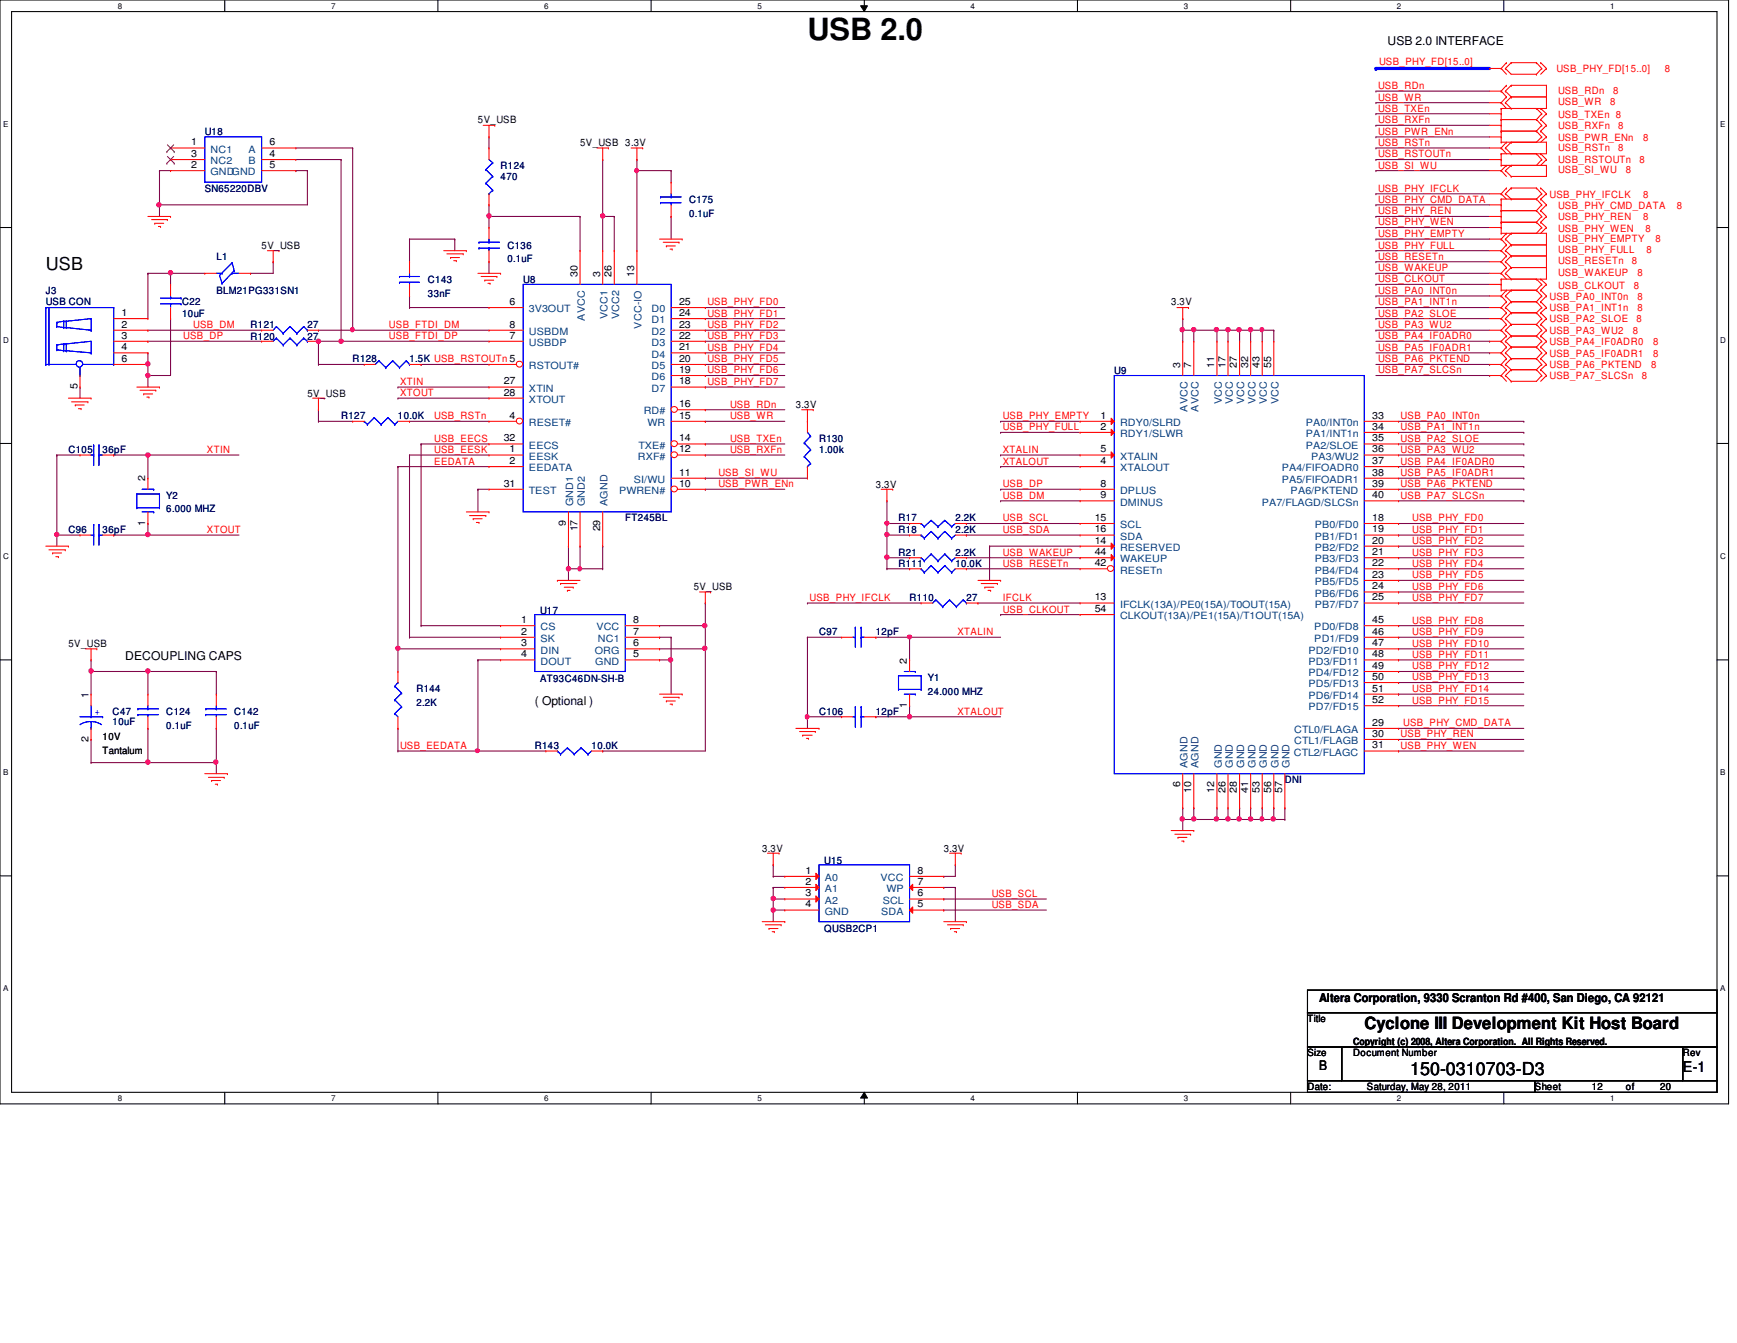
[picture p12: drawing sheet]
<svg xmlns="http://www.w3.org/2000/svg" width="279mm" height="216mm" viewBox="0 0 279 216" stroke-linecap="round" stroke-linejoin="round" font-family="sans-serif">
<defs><g id="words">
<text font-size="4.9" x="129.9" y="6.4">USB 2.0</text>
<g font-size="2.9">
<text x="7.4" y="43.3">USB</text>
<text x="226.8" y="172.8">150-0310703-D3</text>
</g>
<text font-size="2.7" x="219.5" y="165.4">Cyclone III Development Kit Host Board</text>
<text font-size="2.4" x="270.7" y="172.3">E-1</text>
<text font-size="2.1" x="212.2" y="172">B</text>
<g font-size="1.9">
<text x="223.2" y="7.3">USB 2.0 INTERFACE</text>
<text x="20.2" y="106.1">DECOUPLING CAPS</text>
<text x="86" y="113.4">( Optional )</text>
<text x="212.2" y="161">Altera Corporation, 9330 Scranton Rd #400, San Diego, CA 92121</text>
</g>
<g font-size="1.6" fill="#f00">
<text x="221.8" y="10.5">USB_PHY_FD[15..0]</text>
<text x="250.4" y="11.6">USB_PHY_FD[15..0]</text>
<text x="267.8" y="11.6">8</text>
<text x="221.7" y="14.3">USB_RDn</text>
<text x="221.7" y="17.9">USB_TXEn</text>
<text x="221.7" y="16.2">USB_WR</text>
<text x="250.6" y="15.1">USB_RDn</text>
<text x="250.6" y="16.9">USB_WR</text>
<text x="259" y="16.9">8</text>
<text x="259.5" y="15.1">8</text>
<text x="221.7" y="21.7">USB_PWR_ENn</text>
<text x="221.7" y="19.8">USB_RXFn</text>
<text x="221.7" y="23.5">USB_RSTn</text>
<text x="250.6" y="19">USB_TXEn 8</text>
<text x="250.6" y="20.7">USB_RXFn</text>
<text x="250.6" y="22.6">USB_PWR_ENn</text>
<text x="260.3" y="20.7">8</text>
<text x="264.3" y="22.6">8</text>
<text x="221.7" y="25.3">USB_RSTOUTn</text>
<text x="221.7" y="27.1">USB_SI_WU</text>
<text x="250.6" y="26.2">USB_RSTOUTn</text>
<text x="250.6" y="27.9">USB_SI_WU</text>
<text x="250.6" y="24.2">USB_RSTn</text>
<text x="260.3" y="24.2">8</text>
<text x="261.5" y="27.9">8</text>
<text x="263.7" y="26.2">8</text>
<text x="221.7" y="30.8">USB_PHY_IFCLK</text>
<text x="221.7" y="32.6">USB_PHY_CMD_DATA</text>
<text x="221.7" y="34.5">USB_PHY_REN</text>
<text x="249.3" y="31.8">USB_PHY_IFCLK</text>
<text x="250.6" y="33.5">USB_PHY_CMD_DATA</text>
<text x="250.6" y="35.4">USB_PHY_REN</text>
<text x="264.3" y="31.8">8</text>
<text x="264.3" y="35.4">8</text>
<text x="269.7" y="33.5">8</text>
<text x="221.7" y="36.2">USB_PHY_WEN</text>
<text x="221.7" y="40">USB_PHY_FULL</text>
<text x="221.7" y="38.1">USB_PHY_EMPTY</text>
<text x="221.7" y="41.7">USB_RESETn</text>
<text x="250.6" y="37.3">USB_PHY_WEN</text>
<text x="250.6" y="38.9">USB_PHY_EMPTY</text>
<text x="250.6" y="40.7">USB_PHY_FULL</text>
<text x="264.7" y="37.3">8</text>
<text x="264.8" y="40.7">8</text>
<text x="266.3" y="38.9">8</text>
<text x="221.7" y="43.6">USB_WAKEUP</text>
<text x="221.7" y="45.4">USB_CLKOUT</text>
<text x="221.7" y="47.2">USB_PA0_INT0n</text>
<text x="250.6" y="42.5">USB_RESETn</text>
<text x="250.6" y="46.4">USB_CLKOUT</text>
<text x="250.6" y="44.4">USB_WAKEUP</text>
<text x="262.5" y="42.5">8</text>
<text x="262.8" y="46.4">8</text>
<text x="263.4" y="44.4">8</text>
<text x="31.1" y="52.7">USB_DM</text>
<text x="62.6" y="52.7">USB_FTDI_DM</text>
<text x="113.8" y="49.1">USB_PHY_FD0</text>
<text x="113.8" y="50.9">USB_PHY_FD1</text>
<text x="113.8" y="52.7">USB_PHY_FD2</text>
<text x="221.7" y="49.1">USB_PA1_INT1n</text>
<text x="221.7" y="50.9">USB_PA2_SLOE</text>
<text x="221.7" y="52.7">USB_PA3_WU2</text>
<text x="249.3" y="48.2">USB_PA0_INT0n</text>
<text x="249.3" y="50">USB_PA1_INT1n</text>
<text x="249.3" y="51.8">USB_PA2_SLOE</text>
<text x="249.3" y="53.7">USB_PA3_WU2</text>
<text x="262.6" y="53.7">8</text>
<text x="263.2" y="51.8">8</text>
<text x="263.4" y="48.2">8</text>
<text x="263.4" y="50">8</text>
<text x="29.5" y="54.5">USB_DP</text>
<text x="62.6" y="54.5">USB_FTDI_DP</text>
<text x="113.8" y="54.5">USB_PHY_FD3</text>
<text x="113.8" y="56.4">USB_PHY_FD4</text>
<text x="113.8" y="58.3">USB_PHY_FD5</text>
<text x="221.7" y="54.5">USB_PA4_IF0ADR0</text>
<text x="221.7" y="56.4">USB_PA5_IF0ADR1</text>
<text x="221.7" y="58.3">USB_PA6_PKTEND</text>
<text x="249.3" y="59.2">USB_PA6_PKTEND</text>
<text x="249.3" y="55.5">USB_PA4_IF0ADR0</text>
<text x="249.3" y="57.3">USB_PA5_IF0ADR1</text>
<text x="265.6" y="59.2">8</text>
<text x="265.9" y="55.5">8</text>
<text x="265.9" y="57.3">8</text>
<text x="64.3" y="63.7">XTOUT</text>
<text x="64.3" y="61.9">XTIN</text>
<text x="113.8" y="60">USB_PHY_FD6</text>
<text x="113.8" y="61.9">USB_PHY_FD7</text>
<text x="117.4" y="65.5">USB_RDn</text>
<text x="221.7" y="60">USB_PA7_SLCSn</text>
<text x="249.3" y="61">USB_PA7_SLCSn</text>
<text x="264.1" y="61">8</text>
<text x="69.9" y="67.4">USB_RSTn</text>
<text x="69.9" y="71">USB_EECS</text>
<text x="117.4" y="67.4">USB_WR</text>
<text x="117.4" y="71">USB_TXEn</text>
<text x="161.3" y="67.4">USB_PHY_EMPTY</text>
<text x="161.3" y="69.2">USB_PHY_FULL</text>
<text x="225.3" y="67.4">USB_PA0_INT0n</text>
<text x="225.3" y="69.2">USB_PA1_INT1n</text>
<text x="225.3" y="71">USB_PA2_SLOE</text>
<text x="33.3" y="72.8">XTIN</text>
<text x="69.9" y="72.8">USB_EESK</text>
<text x="69.9" y="74.7">EEDATA</text>
<text x="115.6" y="76.5">USB_SI_WU</text>
<text x="117.4" y="72.8">USB_RXFn</text>
<text x="161.3" y="72.8">XTALIN</text>
<text x="161.3" y="74.7">XTALOUT</text>
<text x="225.3" y="72.8">USB_PA3_WU2</text>
<text x="225.3" y="74.7">USB_PA4_IF0ADR0</text>
<text x="225.3" y="76.5">USB_PA5_IF0ADR1</text>
<text x="115.6" y="78.3">USB_PWR_ENn</text>
<text x="161.3" y="78.3">USB_DP</text>
<text x="161.3" y="80.2">USB_DM</text>
<text x="161.3" y="83.8">USB_SCL</text>
<text x="225.3" y="80.2">USB_PA7_SLCSn</text>
<text x="225.3" y="78.3">USB_PA6_PKTEND</text>
<text x="227.2" y="83.8">USB_PHY_FD0</text>
<text x="33.3" y="85.7">XTOUT</text>
<text x="161.3" y="85.7">USB_SDA</text>
<text x="161.3" y="89.3">USB_WAKEUP</text>
<text x="227.2" y="85.7">USB_PHY_FD1</text>
<text x="227.2" y="87.5">USB_PHY_FD2</text>
<text x="227.2" y="89.3">USB_PHY_FD3</text>
<text x="161.3" y="91.1">USB_RESETn</text>
<text x="227.2" y="91.1">USB_PHY_FD4</text>
<text x="227.2" y="93">USB_PHY_FD5</text>
<text x="227.2" y="94.8">USB_PHY_FD6</text>
<text x="130.2" y="96.6">USB_PHY_IFCLK</text>
<text x="161.3" y="98.5">USB_CLKOUT</text>
<text x="161.3" y="96.6">IFCLK</text>
<text x="227.2" y="100.2">USB_PHY_FD8</text>
<text x="227.2" y="96.6">USB_PHY_FD7</text>
<text x="154" y="102.1">XTALIN</text>
<text x="227.2" y="102.1">USB_PHY_FD9</text>
<text x="227.2" y="104">USB_PHY_FD10</text>
<text x="227.2" y="105.7">USB_PHY_FD11</text>
<text x="227.2" y="107.6">USB_PHY_FD12</text>
<text x="227.2" y="109.4">USB_PHY_FD13</text>
<text x="227.2" y="111.3">USB_PHY_FD14</text>
<text x="227.2" y="113.1">USB_PHY_FD15</text>
<text x="154" y="114.9">XTALOUT</text>
<text x="225.3" y="118.5">USB_PHY_REN</text>
<text x="225.7" y="116.8">USB_PHY_CMD_DATA</text>
<text x="64.3" y="120.4">USB_EEDATA</text>
<text x="225.3" y="120.4">USB_PHY_WEN</text>
<text x="159.5" y="146">USB_SDA</text>
<text x="159.5" y="144.2">USB_SCL</text>
</g>
<g font-size="1.6">
<text x="30.7" y="23.4">1</text>
<text x="43.3" y="23.4">6</text>
<text x="76.9" y="19.8">5V_USB</text>
<text x="93.3" y="23.5">5V_USB 3.3V</text>
<text x="30.7" y="25.2">3</text>
<text x="30.7" y="27">2</text>
<text x="43.3" y="25.2">4</text>
<text x="43.3" y="27">5</text>
<text x="42.1" y="40">5V_USB</text>
<text x="92.9" y="44.5" transform="rotate(-90 92.9 44.5)">30</text>
<text x="96.5" y="44.5" transform="rotate(-90 96.5 44.5)">3</text>
<text x="98.4" y="44.5" transform="rotate(-90 98.4 44.5)">26</text>
<text x="102" y="44.5" transform="rotate(-90 102 44.5)">13</text>
<text x="19.6" y="50.8">1</text>
<text x="19.6" y="52.7">2</text>
<text x="82" y="49">6</text>
<text x="82" y="52.7">8</text>
<text x="109.2" y="49">25</text>
<text x="109.2" y="50.8">24</text>
<text x="109.2" y="52.7">23</text>
<text x="188.4" y="49.1">3.3V</text>
<text x="19.6" y="54.4">3</text>
<text x="19.6" y="56.3">4</text>
<text x="19.6" y="58.2">6</text>
<text x="82" y="54.4">7</text>
<text x="109.2" y="54.4">22</text>
<text x="109.2" y="56.3">21</text>
<text x="109.2" y="58.2">20</text>
<text x="109.2" y="59.9">19</text>
<text x="189.8" y="59.1" transform="rotate(-90 189.8 59.1)">3</text>
<text x="191.6" y="59.1" transform="rotate(-90 191.6 59.1)">7</text>
<text x="195.3" y="59.1" transform="rotate(-90 195.3 59.1)">11</text>
<text x="197.1" y="59.1" transform="rotate(-90 197.1 59.1)">17</text>
<text x="199" y="59.1" transform="rotate(-90 199 59.1)">27</text>
<text x="200.7" y="59.1" transform="rotate(-90 200.7 59.1)">32</text>
<text x="202.6" y="59.1" transform="rotate(-90 202.6 59.1)">43</text>
<text x="204.5" y="59.1" transform="rotate(-90 204.5 59.1)">55</text>
<text x="12.4" y="62.6" transform="rotate(-90 12.4 62.6)">5</text>
<text x="49.4" y="63.8">5V_USB</text>
<text x="81" y="63.6">28</text>
<text x="81" y="61.8">27</text>
<text x="109.2" y="61.8">18</text>
<text x="109.2" y="65.4">16</text>
<text x="128" y="65.5">3.3V</text>
<text x="81" y="71">32</text>
<text x="82" y="67.3">4</text>
<text x="109.2" y="71">14</text>
<text x="109.2" y="67.3">15</text>
<text x="177" y="67.3">1</text>
<text x="177" y="69.1">2</text>
<text x="220.7" y="67.3">33</text>
<text x="220.7" y="69.1">34</text>
<text x="220.7" y="71">35</text>
<text x="23.4" y="77.4" transform="rotate(-90 23.4 77.4)">2</text>
<text x="82" y="72.7">1</text>
<text x="82" y="74.6">2</text>
<text x="109.2" y="72.7">12</text>
<text x="109.2" y="76.5">11</text>
<text x="177" y="74.6">4</text>
<text x="177" y="72.7">5</text>
<text x="220.7" y="76.5">38</text>
<text x="220.7" y="74.6">37</text>
<text x="220.7" y="72.7">36</text>
<text x="81" y="78.2">31</text>
<text x="109.2" y="78.2">10</text>
<text x="140.9" y="78.4">3.3V</text>
<text x="176.1" y="83.7">15</text>
<text x="177" y="80.1">9</text>
<text x="177" y="78.2">8</text>
<text x="220.7" y="78.2">39</text>
<text x="220.7" y="80.1">40</text>
<text x="220.7" y="83.7">18</text>
<text x="23.4" y="84.5" transform="rotate(-90 23.4 84.5)">1</text>
<text x="91" y="84.5" transform="rotate(-90 91 84.5)">9</text>
<text x="92.9" y="85.4" transform="rotate(-90 92.9 85.4)">17</text>
<text x="96.5" y="85.4" transform="rotate(-90 96.5 85.4)">29</text>
<text x="176.1" y="87.4">14</text>
<text x="176.1" y="85.6">16</text>
<text x="176.1" y="89.2">44</text>
<text x="220.7" y="85.6">19</text>
<text x="220.7" y="87.4">20</text>
<text x="220.7" y="89.2">21</text>
<text x="111.6" y="94.8">5V_USB</text>
<text x="176.1" y="91">42</text>
<text x="220.7" y="91">22</text>
<text x="220.7" y="92.9">23</text>
<text x="220.7" y="94.7">24</text>
<text x="83.8" y="100.2">1</text>
<text x="101.9" y="100.2">8</text>
<text x="176.1" y="96.5">13</text>
<text x="176.1" y="98.4">54</text>
<text x="220.7" y="96.5">25</text>
<text x="220.7" y="100.2">45</text>
<text x="11" y="104">5V_USB</text>
<text x="83.8" y="102">2</text>
<text x="83.8" y="103.9">3</text>
<text x="83.8" y="105.7">4</text>
<text x="101.9" y="102">7</text>
<text x="101.9" y="103.9">6</text>
<text x="101.9" y="105.7">5</text>
<text x="145.9" y="106.7" transform="rotate(-90 145.9 106.7)">2</text>
<text x="220.7" y="102">46</text>
<text x="220.7" y="105.7">48</text>
<text x="220.7" y="103.9">47</text>
<text x="220.7" y="107.5">49</text>
<text x="14.2" y="112.2" transform="rotate(-90 14.2 112.2)">1</text>
<text x="145.9" y="113.8" transform="rotate(-90 145.9 113.8)">1</text>
<text x="220.7" y="111.2">51</text>
<text x="220.7" y="109.3">50</text>
<text x="220.7" y="113">52</text>
<text x="14.2" y="119.3" transform="rotate(-90 14.2 119.3)">2</text>
<text x="16.5" y="119">10V</text>
<text x="220.7" y="116.7">29</text>
<text x="220.7" y="118.4">30</text>
<text x="16.5" y="121.2">Tantalum</text>
<text x="220.7" y="120.3">31</text>
<text x="189.8" y="126.6" transform="rotate(-90 189.8 126.6)">6</text>
<text x="191.6" y="127.5" transform="rotate(-90 191.6 127.5)">10</text>
<text x="195.3" y="127.5" transform="rotate(-90 195.3 127.5)">12</text>
<text x="197.1" y="127.5" transform="rotate(-90 197.1 127.5)">26</text>
<text x="199" y="127.5" transform="rotate(-90 199 127.5)">28</text>
<text x="200.7" y="127.5" transform="rotate(-90 200.7 127.5)">41</text>
<text x="202.6" y="127.5" transform="rotate(-90 202.6 127.5)">53</text>
<text x="204.5" y="127.5" transform="rotate(-90 204.5 127.5)">56</text>
<text x="206.2" y="127.5" transform="rotate(-90 206.2 127.5)">57</text>
<text x="122.6" y="136.9">3.3V</text>
<text x="151.8" y="136.9">3.3V</text>
<text x="129.5" y="140.5">1</text>
<text x="129.5" y="142.2">2</text>
<text x="147.6" y="140.5">8</text>
<text x="147.6" y="142.2">7</text>
<text x="129.5" y="144.1">3</text>
<text x="129.5" y="145.9">4</text>
<text x="147.6" y="144.1">6</text>
<text x="147.6" y="145.9">5</text>
<text x="210.3" y="164.3">Title</text>
<text x="217.7" y="168">Copyright (c) 2008, Altera Corporation. All Rights Reserved.</text>
<text x="210.3" y="169.8">Size</text>
<text x="217.7" y="169.8">Document Number</text>
<text x="270.7" y="169.8">Rev</text>
<text x="210.3" y="175.3">Date:</text>
<text x="219.9" y="175.3">Saturday, May 28, 2011</text>
<text x="246.9" y="175.3">Sheet</text>
<text x="256" y="175.3">12</text>
<text x="261.5" y="175.3">of</text>
<text x="267" y="175.3">20</text>
</g>
<g font-size="1.6" fill="#000080">
<text x="32.9" y="21.7">U18</text>
<text x="80.5" y="27.2">R124</text>
<text x="80.5" y="29">470</text>
<text x="32.9" y="30.8">SN65220DBV</text>
<text x="110.8" y="32.7">C175</text>
<text x="110.8" y="34.9">0.1uF</text>
<text x="34.8" y="41.8">L1</text>
<text x="81.6" y="40">C136</text>
<text x="7.4" y="47.2">J3</text>
<text x="34.8" y="47.2">BLM21PG331SN1</text>
<text x="68.8" y="45.5">C143</text>
<text x="68.8" y="47.7">33nF</text>
<text x="81.6" y="42.2">0.1uF</text>
<text x="84.2" y="45.5">U8</text>
<text x="7.4" y="49.1">USB CON</text>
<text x="29.3" y="49.1">C22</text>
<text x="29.3" y="51">10uF</text>
<text x="40.3" y="52.7">R121</text>
<text x="49.4" y="52.7">27</text>
<text x="40.3" y="54.6">R120</text>
<text x="49.4" y="54.6">27</text>
<text x="56.7" y="58.3">R128</text>
<text x="65.9" y="58.3">1.5K USB_RSTOUTn 5</text>
<text x="179.2" y="60.1">U9</text>
<text x="54.9" y="67.4">R127</text>
<text x="64" y="67.4">10.0K</text>
<text x="131.7" y="71">R130</text>
<text x="11" y="72.9">C105</text>
<text x="16.5" y="72.9">36pF</text>
<text x="131.7" y="72.9">1.00k</text>
<text x="26.8" y="80.2">Y2</text>
<text x="26.8" y="82.4">6.000 MHZ</text>
<text x="100.6" y="83.8">FT245BL</text>
<text x="144.5" y="83.8">R17</text>
<text x="153.7" y="83.8">2.2K</text>
<text x="11" y="85.7">C96</text>
<text x="16.5" y="85.7">36pF</text>
<text x="144.5" y="85.7">R18</text>
<text x="144.5" y="89.3">R21</text>
<text x="153.7" y="85.7">2.2K</text>
<text x="153.7" y="89.3">2.2K</text>
<text x="144.5" y="91.2">R111</text>
<text x="153.7" y="91.2">10.0K</text>
<text x="86.9" y="98.6">U17</text>
<text x="146.3" y="96.7">R110</text>
<text x="155.4" y="96.7">27</text>
<text x="131.7" y="102.1">C97</text>
<text x="140.9" y="102.1">12pF</text>
<text x="67" y="111.3">R144</text>
<text x="67" y="113.5">2.2K</text>
<text x="86.9" y="109.6">AT93C46DN-SH-B</text>
<text x="149.3" y="109.5">Y1</text>
<text x="149.3" y="111.7">24.000 MHZ</text>
<text x="18.1" y="115">C47</text>
<text x="18.1" y="116.6">10uF</text>
<text x="26.8" y="115">C124</text>
<text x="26.8" y="117.2">0.1uF</text>
<text x="37.7" y="115">C142</text>
<text x="37.7" y="117.2">0.1uF</text>
<text x="131.7" y="115">C106</text>
<text x="140.9" y="115">12pF</text>
<text x="86" y="120.4">R143</text>
<text x="95.2" y="120.4">10.0K</text>
<text x="206.7" y="125.9">DNI</text>
<text x="132.6" y="138.9">U15</text>
<text x="132.6" y="149.9">QUSB2CP1</text>
</g>
<g font-size="1.6" fill="#004080">
<text x="33.9" y="24.6">NC1</text>
<text x="33.9" y="26.4">NC2</text>
<text x="33.9" y="28.2">GNDGND</text>
<text x="40" y="26.4">B</text>
<text x="40" y="24.6">A</text>
<text x="85.1" y="50.2">3V3OUT</text>
<text x="85.1" y="53.8">USBDM</text>
<text x="94.1" y="51.6" transform="rotate(-90 94.1 51.6)">AVCC</text>
<text x="97.7" y="51.3" transform="rotate(-90 97.7 51.3)">VCC1</text>
<text x="99.6" y="51.3" transform="rotate(-90 99.6 51.3)">VCC2</text>
<text x="103.2" y="52.8" transform="rotate(-90 103.2 52.8)">VCC-IO</text>
<text x="104.8" y="50.2">D0</text>
<text x="104.8" y="52">D1</text>
<text x="104.8" y="53.8">D2</text>
<text x="85.1" y="59.4">RSTOUT#</text>
<text x="85.1" y="55.6">USBDP</text>
<text x="104.8" y="55.6">D3</text>
<text x="104.8" y="57.5">D4</text>
<text x="104.8" y="59.4">D5</text>
<text x="85.1" y="64.8">XTOUT</text>
<text x="85.1" y="63">XTIN</text>
<text x="104.8" y="61.1">D6</text>
<text x="104.8" y="63">D7</text>
<text x="196.5" y="65" transform="rotate(-90 196.5 65)">VCC</text>
<text x="198.3" y="65" transform="rotate(-90 198.3 65)">VCC</text>
<text x="200.2" y="65" transform="rotate(-90 200.2 65)">VCC</text>
<text x="201.9" y="65" transform="rotate(-90 201.9 65)">VCC</text>
<text x="203.8" y="65" transform="rotate(-90 203.8 65)">VCC</text>
<text x="205.7" y="65" transform="rotate(-90 205.7 65)">VCC</text>
<text x="85.1" y="68.5">RESET#</text>
<text x="103.5" y="66.6">RD#</text>
<text x="104.1" y="68.5">WR</text>
<text x="180.2" y="68.5">RDY0/SLRD</text>
<text x="180.2" y="70.3">RDY1/SLWR</text>
<text x="191" y="66.2" transform="rotate(-90 191 66.2)">AVCC</text>
<text x="192.8" y="66.2" transform="rotate(-90 192.8 66.2)">AVCC</text>
<text x="210.1" y="68.5">PA0/INT0n</text>
<text x="210.1" y="70.3">PA1/INT1n</text>
<text x="85.1" y="72.1">EECS</text>
<text x="85.1" y="73.9">EESK</text>
<text x="85.1" y="75.8">EEDATA</text>
<text x="101.9" y="77.6">SI/WU</text>
<text x="102.6" y="73.9">RXF#</text>
<text x="102.7" y="72.1">TXE#</text>
<text x="180.2" y="75.8">XTALOUT</text>
<text x="180.2" y="73.9">XTALIN</text>
<text x="206.2" y="77.6">PA5/FIFOADR1</text>
<text x="206.2" y="75.8">PA4/FIFOADR0</text>
<text x="210.1" y="72.1">PA2/SLOE</text>
<text x="210.9" y="73.9">PA3/WU2</text>
<text x="85.1" y="79.4">TEST</text>
<text x="92.2" y="81.4" transform="rotate(-90 92.2 81.4)">GND1</text>
<text x="94.1" y="81.4" transform="rotate(-90 94.1 81.4)">GND2</text>
<text x="97.7" y="81.4" transform="rotate(-90 97.7 81.4)">AGND</text>
<text x="99.6" y="79.4">PWREN#</text>
<text x="180.2" y="81.3">DMINUS</text>
<text x="180.2" y="79.4">DPLUS</text>
<text x="202.9" y="81.3">PA7/FLAGD/SLCSn</text>
<text x="207.6" y="79.4">PA6/PKTEND</text>
<text x="180.2" y="88.6">RESERVED</text>
<text x="180.2" y="84.9">SCL</text>
<text x="180.2" y="86.8">SDA</text>
<text x="211.5" y="84.9">PB0/FD0</text>
<text x="211.5" y="86.8">PB1/FD1</text>
<text x="211.5" y="88.6">PB2/FD2</text>
<text x="180.2" y="90.4">WAKEUP</text>
<text x="180.2" y="92.2">RESETn</text>
<text x="211.5" y="90.4">PB3/FD3</text>
<text x="211.5" y="92.2">PB4/FD4</text>
<text x="211.5" y="94.1">PB5/FD5</text>
<text x="211.5" y="95.9">PB6/FD6</text>
<text x="87" y="101.3">CS</text>
<text x="95.9" y="101.3">VCC</text>
<text x="180.2" y="97.7">IFCLK(13A)/PE0(15A)/T0OUT(15A)</text>
<text x="180.2" y="99.6">CLKOUT(13A)/PE1(15A)/T1OUT(15A)</text>
<text x="211.4" y="101.3">PD0/FD8</text>
<text x="211.5" y="97.7">PB7/FD7</text>
<text x="87" y="103.2">SK</text>
<text x="87" y="105.1">DIN</text>
<text x="87" y="106.8">DOUT</text>
<text x="95.7" y="105.1">ORG</text>
<text x="95.8" y="106.8">GND</text>
<text x="96.2" y="103.2">NC1</text>
<text x="210.5" y="106.8">PD3/FD11</text>
<text x="210.5" y="105.1">PD2/FD10</text>
<text x="211.4" y="103.2">PD1/FD9</text>
<text x="210.5" y="112.4">PD6/FD14</text>
<text x="210.5" y="108.7">PD4/FD12</text>
<text x="210.5" y="110.5">PD5/FD13</text>
<text x="208.2" y="117.9">CTL0/FLAGA</text>
<text x="208.2" y="119.6">CTL1/FLAGB</text>
<text x="210.5" y="114.2">PD7/FD15</text>
<text x="191" y="123.4" transform="rotate(-90 191 123.4)">AGND</text>
<text x="192.8" y="123.4" transform="rotate(-90 192.8 123.4)">AGND</text>
<text x="196.5" y="123.4" transform="rotate(-90 196.5 123.4)">GND</text>
<text x="198.3" y="123.4" transform="rotate(-90 198.3 123.4)">GND</text>
<text x="200.2" y="123.4" transform="rotate(-90 200.2 123.4)">GND</text>
<text x="201.9" y="123.4" transform="rotate(-90 201.9 123.4)">GND</text>
<text x="203.8" y="123.4" transform="rotate(-90 203.8 123.4)">GND</text>
<text x="205.7" y="123.4" transform="rotate(-90 205.7 123.4)">GND</text>
<text x="207.4" y="123.4" transform="rotate(-90 207.4 123.4)">GND</text>
<text x="208.1" y="121.5">CTL2/FLAGC</text>
<text x="132.7" y="141.6">A0</text>
<text x="132.7" y="143.4">A1</text>
<text x="141.6" y="141.6">VCC</text>
<text x="142.6" y="143.4">WP</text>
<text x="132.7" y="145.3">A2</text>
<text x="132.7" y="147.1">GND</text>
<text x="141.7" y="147.1">SDA</text>
<text x="142" y="145.3">SCL</text>
</g>
<text font-size="1.6" fill="#00f" x="15.2" y="115">+</text>
<g font-size="1.3">
<text x="19" y="1.4">8</text>
<text x="53.3" y="1.4">7</text>
<text x="87.5" y="1.4">6</text>
<text x="121.8" y="1.4">5</text>
<text x="156.1" y="1.4">4</text>
<text x="190.4" y="1.4">3</text>
<text x="224.7" y="1.4">2</text>
<text x="259" y="1.4">1</text>
<text x=".5" y="20.4">E</text>
<text x="276.7" y="20.4">E</text>
<text x=".5" y="55.1">D</text>
<text x="276.7" y="55.1">D</text>
<text x=".5" y="89.8">C</text>
<text x="276.7" y="89.8">C</text>
<text x=".5" y="124.6">B</text>
<text x="276.7" y="124.6">B</text>
<text x=".5" y="159.3">A</text>
<text x="276.7" y="159.3">A</text>
<text x="19" y="177">8</text>
<text x="53.3" y="177">7</text>
<text x="87.5" y="177">6</text>
<text x="121.8" y="177">5</text>
<text x="156.1" y="177">4</text>
<text x="190.4" y="177">3</text>
<text x="224.7" y="177">2</text>
<text x="259" y="177">1</text>
</g>
</g></defs>
<path d="M0 0h278v177.5h-278zM1.9 1.9h274.3v173.7h-274.3z" fill="none" stroke="#000" stroke-width=".17"/>
<g fill="#fff">
<path d="M19 .3h.6v1.4h-.6z"/>
<path d="M19 175.9h.6v1.4h-.6z"/>
</g>
<path d="M36.2 0v1.9M36.2 175.6v1.9" fill="none" stroke="#000" stroke-width=".17"/>
<g fill="#fff">
<path d="M53.3 .3h.6v1.4h-.6z"/>
<path d="M53.3 175.9h.6v1.4h-.6z"/>
</g>
<path d="M70.4 0v1.9M70.4 175.6v1.9" fill="none" stroke="#000" stroke-width=".17"/>
<g fill="#fff">
<path d="M87.5 .3h.7v1.4h-.7z"/>
<path d="M87.5 175.9h.7v1.4h-.7z"/>
</g>
<path d="M104.7 0v1.9M104.7 175.6v1.9" fill="none" stroke="#000" stroke-width=".17"/>
<g fill="#fff">
<path d="M121.8 .3h.7v1.4h-.7z"/>
<path d="M121.8 175.9h.7v1.4h-.7z"/>
</g>
<path d="M139 0v1.9M139 175.6v1.9" fill="none" stroke="#000" stroke-width=".17"/>
<path d="M138.4 .9h1.1l-.5 1zM139 175.6l.5 .9h-1.1z" fill="#000"/>
<path d="M138.4 .9h1.1l-.5 1zM139 175.6l.5 .9h-1.1z" fill="none" stroke="#000" stroke-width=".16"/>
<g fill="#fff">
<path d="M156.1 .3h.7v1.4h-.7z"/>
<path d="M156.1 175.9h.7v1.4h-.7z"/>
</g>
<path d="M173.3 0v1.9M173.3 175.6v1.9" fill="none" stroke="#000" stroke-width=".17"/>
<g fill="#fff">
<path d="M190.4 .3h.7v1.4h-.7z"/>
<path d="M190.4 175.9h.7v1.4h-.7z"/>
</g>
<path d="M207.6 0v1.9M207.6 175.6v1.9" fill="none" stroke="#000" stroke-width=".17"/>
<g fill="#fff">
<path d="M224.7 .3h.7v1.4h-.7z"/>
<path d="M224.7 175.9h.7v1.4h-.7z"/>
</g>
<path d="M241.9 0v1.9M241.9 175.6v1.9" fill="none" stroke="#000" stroke-width=".17"/>
<g fill="#fff">
<path d="M259 .3h.7v1.4h-.7z"/>
<path d="M259 175.9h.7v1.4h-.7z"/>
<path d="M.5 19.2h.9v1.5h-.9z"/>
<path d="M276.7 19.2h.8v1.5h-.8z"/>
<path d="M.5 53.9h.9v1.5h-.9z"/>
<path d="M276.7 53.9h.9v1.5h-.9z"/>
</g>
<path d="M0 36.6h1.9M276.2 36.6h1.8" fill="none" stroke="#000" stroke-width=".17"/>
<g fill="#fff">
<path d="M.5 88.6h.9v1.5h-.9z"/>
<path d="M276.7 88.6h.9v1.5h-.9z"/>
</g>
<path d="M0 71.3h1.9M276.2 71.3h1.8" fill="none" stroke="#000" stroke-width=".17"/>
<g fill="#fff">
<path d="M.5 123.4h.9v1.5h-.9z"/>
<path d="M276.7 123.4h.8v1.5h-.8z"/>
</g>
<path d="M0 106.1h1.9M276.2 106.1h1.8" fill="none" stroke="#000" stroke-width=".17"/>
<g fill="#fff">
<path d="M.5 158.2h.8v1.4h-.8z"/>
<path d="M276.7 158.2h.8v1.4h-.8z"/>
</g>
<path d="M0 140.8h1.9M276.2 140.8h1.8" fill="none" stroke="#000" stroke-width=".17"/>
<path d="M25.7 32.9h.1M25.7 32.9h23.7M76.9 78.7h.1M76.9 78.7v3.6M76.9 78.7h1.8" fill="none" stroke="#800040" stroke-width=".17"/>
<circle cx="25.6" cy="32.9" r=".35" fill="#f0f"/>
<circle cx="25.6" cy="32.9" r=".35" fill="none" stroke="#f0f" stroke-width=".17"/>
<path d="M25.7 27.4h.1M25.7 27.4v5.5M23.8 58.6h.1M23.8 58.6v1.8" fill="none" stroke="#800040" stroke-width=".17"/>
<circle cx="23.8" cy="58.5" r=".35" fill="#f0f"/>
<circle cx="23.8" cy="58.5" r=".35" fill="none" stroke="#f0f" stroke-width=".17"/>
<g fill="none" stroke="#800040" stroke-width=".17">
<path d="M25.7 27.4h.1M25.7 32.9h.1M25.7 27.4h1.7M25.7 32.9v1.9M47.6 27.4h.1M47.6 27.4h1.8M23.8 54.9h.1M23.8 56.7h.1M23.8 54.9h18.3M23.8 56.7v1.9M23.8 60.4h.1M23.8 60.4v1.8"/>
<path d="M65.9 67.7h.1M65.9 67.7h12.8M113.5 76.9h.1M113.5 76.9h16.4"/>
</g>
<circle cx="23.8" cy="60.4" r=".35" fill="#f0f"/>
<circle cx="23.8" cy="60.4" r=".35" fill="none" stroke="#f0f" stroke-width=".17"/>
<g fill="none" stroke="#800040" stroke-width=".17">
<path d="M49.4 27.4h.1M49.4 27.4v5.5M113.5 49.4h.1M113.5 49.4h12.7M12.9 62.2h.1M12.9 62.2v1.8M23.8 73.2h.1M23.8 73.2h14.6M64 64h.1M64 62.2h.1M64 64h14.7M64 62.2h14.7"/>
<path d="M96.9 87.8h.1M96.9 87.8v3.6"/>
</g>
<circle cx="23.8" cy="73.1" r=".35" fill="#f0f"/>
<circle cx="23.8" cy="73.1" r=".35" fill="none" stroke="#f0f" stroke-width=".17"/>
<path d="M23.8 86h.1M23.8 86h14.6" fill="none" stroke="#800040" stroke-width=".17"/>
<circle cx="23.8" cy="85.9" r=".35" fill="#f0f"/>
<circle cx="23.8" cy="85.9" r=".35" fill="none" stroke="#f0f" stroke-width=".17"/>
<path d="M9.1 73.2h.1M9.1 73.2h3.8M23.8 73.2h.1M23.8 73.2v3.7M9.1 86h.1M9.1 86h3.8M9.1 86v1.8M18.3 86h.1M23.8 84.2h.1M23.8 84.2v1.8h-5.5" fill="none" stroke="#800040" stroke-width=".17"/>
<circle cx="9.1" cy="85.9" r=".35" fill="#f0f"/>
<circle cx="9.1" cy="85.9" r=".35" fill="none" stroke="#f0f" stroke-width=".17"/>
<path d="M102.4 27.4h.1M102.4 27.4h5.5M18.3 73.2h.1M18.3 73.2h5.5" fill="none" stroke="#800040" stroke-width=".17"/>
<circle cx="102.4" cy="27.4" r=".33" fill="#f0f"/>
<circle cx="102.4" cy="27.4" r=".33" fill="none" stroke="#f0f" stroke-width=".17"/>
<path d="M102.4 25.7h.1M102.4 25.7v1.7M107.9 27.4h.1M107.9 34.8h.1M107.9 27.4v1.9M107.9 34.8v3.6M14.6 107.9h.1M14.6 106.1h.1M14.6 107.9h9.2M14.6 106.1v1.8" fill="none" stroke="#800040" stroke-width=".17"/>
<circle cx="14.6" cy="107.9" r=".35" fill="#f0f"/>
<circle cx="14.6" cy="107.9" r=".35" fill="none" stroke="#f0f" stroke-width=".17"/>
<path d="M23.8 43.9h.1M23.8 43.9h3.6M113.5 78.7h.1M113.5 78.7h12.7M34.8 117.1h.1M34.8 117.1v5.5h-11M23.8 122.6h.1" fill="none" stroke="#800040" stroke-width=".17"/>
<circle cx="23.8" cy="122.5" r=".35" fill="#f0f"/>
<circle cx="23.8" cy="122.5" r=".35" fill="none" stroke="#f0f" stroke-width=".17"/>
<path d="M78.7 32.9h.1M78.7 32.9v1.9M96.9 25.7h.1M96.9 25.7v9.1M64 75h.1M64 75v29.3M107.9 102.4h.1M107.9 102.4v3.7M113.5 100.6h.1M113.5 100.6v3.7M64 120.7h.1M64 120.7h12.9" fill="none" stroke="#800040" stroke-width=".17"/>
<circle cx="113.4" cy="100.6" r=".35" fill="#f0f"/>
<circle cx="113.4" cy="100.6" r=".35" fill="none" stroke="#f0f" stroke-width=".17"/>
<path d="M27.4 43.9h.1M27.4 43.9h5.5M40.3 43.9h.1M40.3 43.9h3.6" fill="none" stroke="#800040" stroke-width=".17"/>
<circle cx="27.4" cy="43.8" r=".35" fill="#f0f"/>
<circle cx="27.4" cy="43.8" r=".35" fill="none" stroke="#f0f" stroke-width=".17"/>
<path d="M65.9 38.4h.1M65.9 38.4h7.3M78.7 34.8h.1M78.7 34.8h14.6" fill="none" stroke="#800040" stroke-width=".17"/>
<circle cx="78.6" cy="34.7" r=".35" fill="#f0f"/>
<circle cx="78.6" cy="34.7" r=".35" fill="none" stroke="#f0f" stroke-width=".17"/>
<g fill="none" stroke="#800040" stroke-width=".17">
<path d="M96.9 34.8h.1M96.9 34.8h1.9M23.8 53.1h.1M23.8 53.1h18.3M51.2 58.6h.1M51.2 58.6h7.4M54.9 54.9h.1M54.9 54.9h23.8M56.7 53.1h.1M56.7 53.1h22M65.9 49.4h.1M65.9 49.4h12.8"/>
<path d="M67.7 58.6h.1M67.7 58.6h11M23.8 60.4h.1M23.8 60.4h3.6"/>
</g>
<circle cx="54.9" cy="54.9" r=".35" fill="#f0f"/>
<circle cx="54.9" cy="54.9" r=".35" fill="none" stroke="#f0f" stroke-width=".17"/>
<g fill="none" stroke="#800040" stroke-width=".17">
<path d="M64 75h.1M64 75h14.7M65.9 73.2h.1M65.9 73.2h12.8M67.7 71.4h.1M67.7 71.4h11M113.5 65.9h.1M113.5 67.7h.1M113.5 71.4h.1M113.5 73.2h.1M113.5 65.9h12.7M113.5 67.7h12.7"/>
<path d="M113.5 71.4h12.7M113.5 73.2h12.7M23.8 107.9h.1M23.8 107.9h11"/>
</g>
<circle cx="23.8" cy="107.9" r=".35" fill="#f0f"/>
<circle cx="23.8" cy="107.9" r=".35" fill="none" stroke="#f0f" stroke-width=".17"/>
<g fill="none" stroke="#800040" stroke-width=".17">
<path d="M23.8 43.9h.1M23.8 43.9v7.3M27.4 43.9h.1M27.4 51.2h.1M27.4 43.9v1.8M27.4 51.2v9.2M14.6 107.9h.1M14.6 118.9h.1M14.6 107.9v3.7M14.6 118.9v3.7M23.8 107.9h.1M23.8 117.1h.1"/>
<path d="M23.8 117.1v5.5h-9.2M23.8 107.9v3.7M34.8 107.9h.1M34.8 107.9v3.7M64 104.3h.1M64 104.3h16.5M65.9 102.4h.1M65.9 102.4h14.6M67.7 100.6h.1M67.7 100.6h12.8M76.9 106.1h.1M76.9 106.1h3.6"/>
<path d="M106.1 100.6h.1M106.1 102.4h.1M106.1 104.3h.1M106.1 106.1h.1M106.1 100.6h7.4M106.1 102.4h1.8M106.1 104.3h7.4M106.1 106.1h1.8M14.6 122.6h.1M34.8 122.6h.1M34.8 122.6v1.8M76.9 120.7h.1"/>
<path d="M76.9 120.7h10.9M96.9 120.7h.1M96.9 120.7h16.6"/>
</g>
<circle cx="34.7" cy="122.5" r=".35" fill="#f0f"/>
<circle cx="34.7" cy="122.5" r=".35" fill="none" stroke="#f0f" stroke-width=".17"/>
<path d="M65.9 38.4h.1M65.9 38.4v3.7M73.2 38.4h.1M73.2 38.4v1.9M51.2 54.9h.1M51.2 54.9v3.7M65.9 47.6h.1M65.9 47.6v1.8M64 104.3h.1M64 104.3v3.6" fill="none" stroke="#800040" stroke-width=".17"/>
<circle cx="64" cy="104.2" r=".35" fill="#f0f"/>
<circle cx="64" cy="104.2" r=".35" fill="none" stroke="#f0f" stroke-width=".17"/>
<path d="M78.7 22h.1M78.7 22v1.8M78.7 42.1h.1M78.7 42.1v1.8M65.9 73.2h.1M65.9 73.2v29.2M67.7 71.4h.1M67.7 71.4v29.2M64 117.1h.1M64 117.1v3.6M76.9 106.1h.1M76.9 106.1v14.6" fill="none" stroke="#800040" stroke-width=".17"/>
<circle cx="76.8" cy="120.7" r=".33" fill="#f0f"/>
<circle cx="76.8" cy="120.7" r=".33" fill="none" stroke="#f0f" stroke-width=".17"/>
<path d="M78.7 34.8h.1M78.7 34.8v1.8M93.3 34.8h.1M93.3 34.8v5.5M98.8 34.8h.1M98.8 34.8v5.5M91.4 91.4h.1M91.4 87.8h.1M91.4 87.8v5.5" fill="none" stroke="#800040" stroke-width=".17"/>
<circle cx="91.4" cy="91.4" r=".35" fill="#f0f"/>
<circle cx="91.4" cy="91.4" r=".35" fill="none" stroke="#f0f" stroke-width=".17"/>
<path d="M96.9 34.8h.1M96.9 34.8v5.5M102.4 27.4h.1M102.4 27.4v12.9" fill="none" stroke="#800040" stroke-width=".17"/>
<circle cx="96.9" cy="34.7" r=".35" fill="#f0f"/>
<circle cx="96.9" cy="34.7" r=".35" fill="none" stroke="#f0f" stroke-width=".17"/>
<path d="M107.9 106.1h.1M107.9 106.1v5.5" fill="none" stroke="#800040" stroke-width=".17"/>
<circle cx="107.9" cy="106.1" r=".35" fill="#f0f"/>
<circle cx="107.9" cy="106.1" r=".35" fill="none" stroke="#f0f" stroke-width=".17"/>
<path d="M113.5 96.9h.1M113.5 96.9v3.7M113.5 104.3h.1M113.5 104.3v16.4" fill="none" stroke="#800040" stroke-width=".17"/>
<circle cx="113.4" cy="104.2" r=".35" fill="#f0f"/>
<circle cx="113.4" cy="104.2" r=".35" fill="none" stroke="#f0f" stroke-width=".17"/>
<path d="M43.9 42.1h.1M43.9 42.1v1.8M9.1 73.2h.1M9.1 73.2v12.8M51.2 65.9h.1M51.2 67.7h.1M51.2 65.9v1.8M51.2 67.7h5.5" fill="none" stroke="#800040" stroke-width=".17"/>
<path d="M221.3 11h18.3" fill="none" stroke="#00f" stroke-width=".51"/>
<circle cx="221.3" cy="11" r=".25" fill="#00f"/>
<g fill="none" stroke="#800040" stroke-width=".17">
<path d="M221.3 14.6h.1M221.3 18.3h.1M221.3 16.5h.1M221.3 14.6h18.3M221.3 18.3h18.3M221.3 16.5h18.3M221.3 22h.1M221.3 20.2h.1M221.3 23.8h.1M221.3 25.7h.1M221.3 27.4h.1M221.3 22h18.3"/>
<path d="M221.3 20.2h18.3M221.3 23.8h18.3M221.3 25.7h18.3M221.3 27.4h18.3M190.2 131.7h.1M190.2 131.7h1.8"/>
</g>
<circle cx="190.1" cy="131.6" r=".35" fill="#f0f"/>
<circle cx="190.1" cy="131.6" r=".35" fill="none" stroke="#f0f" stroke-width=".17"/>
<path d="M203 131.7h.1M203 131.7h1.9" fill="none" stroke="#800040" stroke-width=".17"/>
<circle cx="204.8" cy="131.6" r=".35" fill="#f0f"/>
<circle cx="204.8" cy="131.6" r=".35" fill="none" stroke="#f0f" stroke-width=".17"/>
<circle cx="203" cy="131.6" r=".33" fill="#f0f"/>
<circle cx="203" cy="131.6" r=".33" fill="none" stroke="#f0f" stroke-width=".17"/>
<path d="M192 131.7h.1M192 131.7h3.7" fill="none" stroke="#800040" stroke-width=".17"/>
<circle cx="192" cy="131.6" r=".35" fill="#f0f"/>
<circle cx="192" cy="131.6" r=".35" fill="none" stroke="#f0f" stroke-width=".17"/>
<path d="M195.7 131.7h.1M195.7 131.7h1.8" fill="none" stroke="#800040" stroke-width=".17"/>
<circle cx="195.7" cy="131.6" r=".35" fill="#f0f"/>
<circle cx="195.7" cy="131.6" r=".35" fill="none" stroke="#f0f" stroke-width=".17"/>
<path d="M199.4 131.7h.1M199.4 131.7h1.8" fill="none" stroke="#800040" stroke-width=".17"/>
<circle cx="199.3" cy="131.6" r=".35" fill="#f0f"/>
<circle cx="199.3" cy="131.6" r=".35" fill="none" stroke="#f0f" stroke-width=".17"/>
<path d="M197.5 131.7h.1M197.5 131.7h1.9" fill="none" stroke="#800040" stroke-width=".17"/>
<circle cx="197.5" cy="131.6" r=".35" fill="#f0f"/>
<circle cx="197.5" cy="131.6" r=".35" fill="none" stroke="#f0f" stroke-width=".17"/>
<g fill="none" stroke="#800040" stroke-width=".17">
<path d="M190.2 129.9h.1M190.2 129.9v1.8M192 129.9h.1M192 129.9v1.8M195.7 129.9h.1M195.7 129.9v1.8M197.5 129.9h.1M197.5 129.9v1.8M199.4 129.9h.1M199.4 129.9v1.8M201.2 129.9h.1M201.2 131.7h.1"/>
<path d="M201.2 129.9v1.8M203 129.9h.1M203 129.9v1.8h-1.8M204.9 129.9h.1M204.9 129.9v1.8"/>
</g>
<circle cx="201.2" cy="131.6" r=".35" fill="#f0f"/>
<circle cx="201.2" cy="131.6" r=".35" fill="none" stroke="#f0f" stroke-width=".17"/>
<path d="M190.2 53.1h.1M190.2 53.1h1.8M190.2 131.7h.1M190.2 131.7v1.8" fill="none" stroke="#800040" stroke-width=".17"/>
<circle cx="190.1" cy="53" r=".35" fill="#f0f"/>
<circle cx="190.1" cy="53" r=".35" fill="none" stroke="#f0f" stroke-width=".17"/>
<path d="M197.5 53.1h.1M197.5 53.1h1.9" fill="none" stroke="#800040" stroke-width=".17"/>
<circle cx="197.5" cy="53" r=".35" fill="#f0f"/>
<circle cx="197.5" cy="53" r=".35" fill="none" stroke="#f0f" stroke-width=".17"/>
<path d="M203 53.1h.1M203 53.1h1.9" fill="none" stroke="#800040" stroke-width=".17"/>
<circle cx="203" cy="53" r=".33" fill="#f0f"/>
<circle cx="203" cy="53" r=".33" fill="none" stroke="#f0f" stroke-width=".17"/>
<path d="M195.7 53.1h.1M195.7 53.1h1.8" fill="none" stroke="#800040" stroke-width=".17"/>
<circle cx="195.7" cy="53" r=".35" fill="#f0f"/>
<circle cx="195.7" cy="53" r=".35" fill="none" stroke="#f0f" stroke-width=".17"/>
<path d="M192 53.1h.1M192 53.1h3.7" fill="none" stroke="#800040" stroke-width=".17"/>
<circle cx="192" cy="53" r=".35" fill="#f0f"/>
<circle cx="192" cy="53" r=".35" fill="none" stroke="#f0f" stroke-width=".17"/>
<path d="M199.4 53.1h.1M199.4 53.1h1.8" fill="none" stroke="#800040" stroke-width=".17"/>
<circle cx="199.3" cy="53" r=".35" fill="#f0f"/>
<circle cx="199.3" cy="53" r=".35" fill="none" stroke="#f0f" stroke-width=".17"/>
<g fill="none" stroke="#800040" stroke-width=".17">
<path d="M190.2 53.1h.1M190.2 53.1v1.8M192 53.1h.1M192 53.1v1.8M195.7 53.1h.1M195.7 53.1v1.8M197.5 53.1h.1M197.5 53.1v1.8M199.4 53.1h.1M199.4 53.1v1.8M201.2 53.1h.1M201.2 53.1v1.8"/>
<path d="M201.2 53.1h1.8M203 53.1h.1M203 53.1v1.8M204.9 53.1h.1M204.9 53.1v1.8"/>
</g>
<circle cx="201.2" cy="53" r=".35" fill="#f0f"/>
<circle cx="201.2" cy="53" r=".35" fill="none" stroke="#f0f" stroke-width=".17"/>
<path d="M190.2 51.2h.1M190.2 51.2v1.9M161 78.7h.1M161 78.7h12.7M93.3 87.8h.1M93.3 87.8v3.6M155.4 91.4h.1M155.4 91.4h18.3M161 80.5h.1M161 80.5h12.7" fill="none" stroke="#800040" stroke-width=".17"/>
<circle cx="93.2" cy="91.4" r=".33" fill="#f0f"/>
<circle cx="93.2" cy="91.4" r=".33" fill="none" stroke="#f0f" stroke-width=".17"/>
<g fill="none" stroke="#800040" stroke-width=".17">
<path d="M161 73.2h.1M161 75h.1M161 73.2h12.7M161 75h12.7M91.4 91.4h5.5M93.3 91.4h.1M96.9 91.4h.1M142.7 84.2h.1M142.7 84.2v1.8M155.4 86h.1M155.4 84.2h.1M155.4 86h18.3"/>
<path d="M155.4 84.2h18.3M159.2 87.8h.1M159.2 87.8h14.5M159.2 87.8v5.5"/>
</g>
<circle cx="142.7" cy="84.1" r=".33" fill="#f0f"/>
<circle cx="142.7" cy="84.1" r=".33" fill="none" stroke="#f0f" stroke-width=".17"/>
<g fill="none" stroke="#800040" stroke-width=".17">
<path d="M142.7 84.2h.1M142.7 86h.1M142.7 80.5h.1M142.7 84.2h3.6M142.7 86h3.6M142.7 80.5v3.7M225 84.2h.1M225 84.2h20.1M146.3 102.4h.1M146.3 102.4h14.7M225 100.6h.1M225 100.6h20.1"/>
<path d="M204.9 131.7h1.8M206.7 131.7h.1M206.7 129.9h.1M206.7 129.9v1.8"/>
</g>
<circle cx="146.3" cy="102.4" r=".33" fill="#f0f"/>
<circle cx="146.3" cy="102.4" r=".33" fill="none" stroke="#f0f" stroke-width=".17"/>
<path d="M129.9 115.2h.1M129.9 115.2v1.9" fill="none" stroke="#800040" stroke-width=".17"/>
<circle cx="129.8" cy="115.2" r=".33" fill="#f0f"/>
<circle cx="129.8" cy="115.2" r=".33" fill="none" stroke="#f0f" stroke-width=".17"/>
<path d="M129.9 115.2h.1M129.9 102.4h.1M129.9 115.2h5.5M129.9 102.4h5.5M140.9 115.2h.1M140.9 115.2h20.1M146.3 113.5h.1M146.3 102.4h.1M146.3 115.2h.1M146.3 102.4v3.7M146.3 113.5v1.7" fill="none" stroke="#800040" stroke-width=".17"/>
<circle cx="146.3" cy="115.2" r=".35" fill="#f0f"/>
<circle cx="146.3" cy="115.2" r=".35" fill="none" stroke="#f0f" stroke-width=".17"/>
<g fill="none" stroke="#800040" stroke-width=".17">
<path d="M221.3 31.2h.1M221.3 32.9h.1M221.3 34.8h.1M221.3 36.6h.1M221.3 38.4h.1M221.3 31.2h18.3M221.3 32.9h18.3M221.3 34.8h18.3M221.3 36.6h18.3M221.3 38.4h18.3M221.3 40.3h.1M221.3 42.1h.1"/>
<path d="M221.3 40.3h18.3M221.3 42.1h18.3M161 67.7h.1M161 69.5h.1M161 67.7h12.7M161 69.5h12.7M142.7 89.7h.1M142.7 86v3.7M129.9 102.4h.1M129.9 102.4v12.8M140.9 102.4h.1M140.9 102.4h5.4"/>
<path d="M225 118.9h.1M225 117.1h.1M225 118.9h20.1M225 117.1h20.1M225 120.7h.1M225 120.7h20.1"/>
</g>
<circle cx="142.7" cy="85.9" r=".35" fill="#f0f"/>
<circle cx="142.7" cy="85.9" r=".35" fill="none" stroke="#f0f" stroke-width=".17"/>
<g fill="none" stroke="#800040" stroke-width=".17">
<path d="M113.5 51.2h.1M113.5 53.1h.1M113.5 54.9h.1M113.5 56.7h.1M113.5 58.6h.1M113.5 51.2h12.7M113.5 53.1h12.7M113.5 54.9h12.7M113.5 56.7h12.7M113.5 58.6h12.7M221.3 43.9h.1M221.3 45.7h.1"/>
<path d="M221.3 47.6h.1M221.3 49.4h.1M221.3 51.2h.1M221.3 53.1h.1M221.3 43.9h18.3M221.3 45.7h18.3M221.3 47.6h18.3M221.3 49.4h18.3M221.3 51.2h18.3M221.3 53.1h18.3M113.5 60.4h.1M113.5 62.2h.1"/>
<path d="M113.5 60.4h12.7M113.5 62.2h12.7M225 67.7h20.1M225 69.5h20.1M225 71.4h20.1M225 73.2h20.1M245.1 67.7h.1M245.1 69.5h.1M245.1 71.4h.1M245.1 73.2h.1M142.7 91.4h.1M146.3 89.7h.1"/>
<path d="M146.3 89.7h-3.6v1.7M155.4 89.7h18.3M161 98.8h.1M161 98.8h12.7M173.7 89.7h.1M225 86h.1M225 87.8h.1M225 89.7h.1M225 91.4h.1M225 93.3h.1M225 95.2h.1M225 96.9h.1"/>
<path d="M225 89.7h20.1M225 80.5h20.1M225 86h20.1M225 87.8h20.1M225 91.4h20.1M225 93.3h20.1M225 95.2h20.1M225 96.9h20.1M245.1 80.5h.1M225 102.4h.1M225 104.3h.1M225 106.1h.1"/>
<path d="M225 107.9h.1M225 109.7h.1M225 111.6h.1M225 113.5h.1M225 102.4h20.1M225 104.3h20.1M225 106.1h20.1M225 107.9h20.1M225 109.7h20.1M225 111.6h20.1M225 113.5h20.1"/>
</g>
<circle cx="142.7" cy="89.6" r=".35" fill="#f0f"/>
<circle cx="142.7" cy="89.6" r=".35" fill="none" stroke="#f0f" stroke-width=".17"/>
<g fill="none" stroke="#800040" stroke-width=".17">
<path d="M221.3 54.9h18.3M221.3 56.7h18.3M221.3 58.6h18.3M239.6 54.9h.1M239.6 56.7h.1M239.6 58.6h.1M221.3 60.4h18.3M225 75h20.1M225 76.9h20.1M225 78.7h20.1M239.6 60.4h.1M245.1 75h.1"/>
<path d="M245.1 76.9h.1M245.1 78.7h.1M129.9 96.9h.1M129.9 96.9h18.3M142.7 91.4h3.6M146.3 91.4h.1M157.3 96.9h.1M157.3 96.9h16.4M124.4 146.3h.1M124.4 146.3h1.8"/>
</g>
<circle cx="124.4" cy="146.3" r=".35" fill="#f0f"/>
<circle cx="124.4" cy="146.3" r=".35" fill="none" stroke="#f0f" stroke-width=".17"/>
<g fill="none" stroke="#800040" stroke-width=".17">
<path d="M124.4 139h.1M124.4 139v1.9M153.7 139h.1M153.7 139v1.9h-1.9M124.4 146.3h.1M124.4 140.9h.1M124.4 142.7h.1M124.4 144.5h.1M124.4 144.5v3.7M124.4 140.9h1.8M124.4 142.7h1.8M151.8 146.3h.1"/>
<path d="M151.8 144.5h.1M151.8 140.9h.1M151.8 142.7h.1M151.8 146.3h16.5M151.8 144.5h16.5M151.8 142.7h1.9M153.7 142.7h.1M153.7 142.7v5.5"/>
</g>
<circle cx="124.4" cy="144.4" r=".35" fill="#f0f"/>
<circle cx="124.4" cy="144.4" r=".35" fill="none" stroke="#f0f" stroke-width=".17"/>
<path d="M47.6 25.7h7.3M54.9 25.7h.1M51.2 54.9h.1M51.2 54.9h3.7M124.4 144.5h.1M124.4 142.7h.1M124.4 144.5h1.8M124.4 142.7v1.8" fill="none" stroke="#800040" stroke-width=".17"/>
<circle cx="51.2" cy="54.9" r=".35" fill="#f0f"/>
<circle cx="51.2" cy="54.9" r=".35" fill="none" stroke="#f0f" stroke-width=".17"/>
<path d="M47.6 23.8h9.1M54.9 25.7v29.2M56.7 23.8h.1M56.7 23.8v29.3M54.9 54.9h.1M56.7 53.1h.1" fill="none" stroke="#800040" stroke-width=".17"/>
<circle cx="56.6" cy="53" r=".33" fill="#f0f"/>
<circle cx="56.6" cy="53" r=".33" fill="none" stroke="#f0f" stroke-width=".17"/>
<path d="M51.2 53.1h.1M51.2 53.1h5.5" fill="none" stroke="#800040" stroke-width=".17"/>
<g fill="none" stroke="#f00" stroke-width=".17">
<path d="M239.6 11h.1M239.6 11h1.9M239.6 18.3h1.9M239.6 14.6h1.9M239.6 16.5h1.9M241.5 11h.1M241.5 17.4h.1M241.5 19.2h.1M241.5 18.3h.1M241.5 14.6h.1M241.5 16.5h.1M241.5 11l.8 .9"/>
<path d="M241.5 19.2h5.6M241.5 17.4v5.5M241.5 14.6l.8 1M241.5 16.5l.8 .9M242.1 11h.1M242.1 14.6h.1M242.1 16.5h.1M242.1 11l1 .9h4M242.1 14.6l1 1M242.1 16.5l1 .9M242.3 10.1h.1M242.3 13.7h.1"/>
<path d="M242.3 15.6h.1M242.3 10.1l-.8 .9M242.3 13.7l-.8 .9M242.3 15.6l-.8 .9M243.1 10.1h.1M243.1 13.7h.1M243.1 15.6h.1M243.1 17.4h.1M243.1 10.1h4M243.1 10.1l-1 .9M243.1 13.7h5.7M243.1 15.6h5.7"/>
<path d="M243.1 13.7l-1 .9M243.1 15.6l-1 .9M247.1 10.1h.1M247.1 11.9h.1M247.1 17.4h.1M247.1 19.2h.1M247.1 10.1l.9 .9M247.1 17.4l.9 .9M247.1 19.2l.9 1M247.8 10.1h.1M247.8 17.4h.1M247.8 19.2h.1"/>
<path d="M247.8 10.1l1 .9M247.8 17.4l1 .9M247.8 19.2l1 1M248 11h.1M248 18.3h.1M248 11l-.9 .9M248 18.3l-.9 .9M248.8 11h.1M248.8 18.3h.1M248.8 13.7h.1M248.8 15.6h.1M248.8 11l-1 .9"/>
<path d="M248.8 13.7v3.7h-7.3M248.8 18.3l-1 .9M23.8 34.8h3.6M24.4 35.3h2.5M24.9 35.9h.1M24.9 35.9h1.4M25.5 36.4h.3M25.8 36.4h.1M26.9 35.3h.1M27.4 34.8h.1M27.4 23.8h.1M27.4 25.7h.1"/>
<path d="M27.4 27.4h.1M27.4 23.8h5.5M27.4 25.7h5.5M27.4 27.4h5.5M42.1 23.8h5.5M42.1 25.7h5.5M42.1 27.4h5.5M47.6 25.7h.1M47.6 23.8h.1M47.6 27.4h.1M77.7 20.2h1.9M78.7 22h.1"/>
<path d="M78.7 23.8h.1M78.7 32.9h.1M78.7 20.2v1.8M78.7 23.8v1.9M78.7 31.2v1.7M79.6 20.2h.1M96 23.8h1.9M96.9 25.7h.1M96.9 23.8v1.9M97.9 23.8h.1M101.5 23.8h1.9M102.4 25.7h.1"/>
<path d="M102.4 23.8v1.9M103.4 23.8h.1M106.1 38.4h3.6M106.7 38.9h2.5M107.2 39.5h.1M107.2 39.5h1.4M109.2 38.9h.1M109.7 38.4h.1M239.6 23.8h1.9M239.6 20.2h1.9M239.6 34.8h1.9M239.6 38.4h1.9"/>
<path d="M239.6 31.2h1.9M239.6 22h1.9M239.6 25.7h1.9M239.6 27.4h1.9M239.6 32.9h1.9M239.6 36.6h1.9M241.5 31.2h.1M241.5 21.1h.1M241.5 20.2h.1M241.5 22.9h.1M241.5 22h.1M241.5 24.7h.1"/>
<path d="M241.5 26.6h.1M241.5 25.7h.1M241.5 27.4h.1M241.5 23.8h.1M241.5 32h.1M241.5 33.9h.1M241.5 32.9h.1M241.5 35.7h.1M241.5 34.8h.1M241.5 37.5h.1M241.5 36.6h.1M241.5 38.4h.1"/>
<path d="M241.5 32h5.6M241.5 31.2l.8 .8M241.5 24.7v1.9M241.5 32v5.5M241.5 21.1h5.6M241.5 22.9h7.3M241.5 26.6h7.3M241.5 27.4l.8 1M241.5 23.8l.8 .9M241.5 33.9h5.6M241.5 35.7h5.6M241.5 37.5h7.3"/>
<path d="M241.5 38.4l.8 1M242.1 31.2h.1M242.1 27.4h.1M242.1 23.8h.1M242.1 38.4h.1M242.1 31.2l1 .8M242.1 27.4l1 1M242.1 23.8l1 .9M242.1 38.4l1 1M242.3 30.2h.1M242.3 26.6h.1M242.3 22.9h.1"/>
<path d="M242.3 37.5h.1M242.3 39.4h.1M242.3 30.2l-.8 1M242.3 26.6l-.8 .8M242.3 22.9l-.8 .9M242.3 37.5l-.8 .9M242.3 39.4l-.8 .9M243.1 30.2h.1M243.1 32h.1M243.1 26.6h.1M243.1 28.4h.1M243.1 22.9h.1"/>
<path d="M243.1 24.7h.1M243.1 37.5h.1M243.1 39.4h.1M243.1 30.2h4M243.1 30.2l-1 1M243.1 26.6l-1 .8M243.1 22.9l-1 .9M243.1 39.4h5.7M243.1 37.5l-1 .9M243.1 39.4l-1 .9M247.1 30.2h.1M247.1 21.1h.1"/>
<path d="M247.1 24.7h.1M247.1 32h.1M247.1 33.9h.1M247.1 35.7h.1M247.1 30.2l.9 1M247.1 21.1l.9 .9M247.1 24.7l.9 1M247.1 32l.9 .9M247.1 33.9l.9 .9M247.1 35.7l.9 .9M247.8 30.2h.1M247.8 21.1h.1"/>
<path d="M247.8 24.7h.1M247.8 32h.1M247.8 33.9h.1M247.8 35.7h.1M247.8 30.2l1 1M247.8 21.1l1 .9M247.8 24.7l1 1M247.8 32l1 .9M247.8 33.9l1 .9M247.8 35.7l1 .9M248 31.2h.1M248 20.2h.1"/>
<path d="M248 22h.1M248 25.7h.1M248 32.9h.1M248 34.8h.1M248 36.6h.1M248 31.2l-.9 .8M248 20.2l-.9 .9M248 22l-.9 .9M248 25.7l-.9 .9M248 32.9l-.9 1M248 34.8l-.9 .9M248 36.6l-.9 .9"/>
<path d="M248.8 31.2h.1M248.8 20.2h.1M248.8 22h.1M248.8 25.7h.1M248.8 26.6h.1M248.8 22.9h.1M248.8 32.9h.1M248.8 34.8h.1M248.8 36.6h.1M248.8 37.5h.1M248.8 39.4h.1M248.8 31.2l-1 .8"/>
<path d="M248.8 20.2l-1 .9M248.8 22l-1 .9M248.8 22.9v1.8h-7.3M248.8 25.7l-1 .9M248.8 26.6v1.8h-5.7M248.8 37.5v7.4h-7.3M248.8 32.9l-1 1M248.8 34.8l-1 .9M248.8 36.6l-1 .9M27.4 45.7h.1M27.4 51.2h.1M27.4 45.7v1.9"/>
<path d="M27.4 49.4v1.8M42.1 54.9h.1M42.1 53.1h.1M42.1 53.1h1.8M42.1 54.9h1.8M43 40.3h1.9M43.9 42.1h.1M43.9 40.3v1.8M44.9 40.3h.1M49.4 53.1h1.8M49.4 54.9h1.8M51.2 54.9h.1"/>
<path d="M51.2 53.1h.1M58.6 58.6h.1M58.6 58.6h1.8M65.9 47.6h.1M65.9 42.1h.1M65.9 58.6h1.8M65.9 42.1v1.8M65.9 45.7v1.9M67.7 58.6h.1M71.4 40.3h3.6M71.9 40.8h2.6M72.5 41.4h.1"/>
<path d="M72.5 41.4h1.4M73 41.9h.4M73.4 41.9h.1M74.5 40.8h.1M75 40.3h.1M76.9 43.9h3.6M77.4 44.4h2.5M78 45h.1M78 45h1.4M78.5 45.6h.3M78.8 45.6h.1M79.9 44.4h.1"/>
<path d="M80.5 43.9h.1M107.8 40h.3M108.1 40h.1M189.3 49.4h1.9M190.2 51.2h.1M190.2 54.9h.1M190.2 49.4v1.8M190.2 54.9v5.5M191.2 49.4h.1M192 54.9h.1M192 54.9v5.5M195.7 54.9h.1"/>
<path d="M195.7 54.9v5.5M201.2 54.9h.1M201.2 54.9v5.5M239.6 40.3h1.9M239.6 43.9h1.9M239.6 49.4h1.9M239.6 42.1h1.9M239.6 45.7h1.9M239.6 47.6h1.9M239.6 51.2h1.9M239.6 53.1h1.9M239.6 58.6h1.9"/>
<path d="M239.6 54.9h1.9M239.6 56.7h1.9M241.5 40.3h.1M241.5 42.1h.1M241.5 44.9h.1M241.5 46.7h.1M241.5 45.7h.1M241.5 43.9h.1M241.5 47.6h.1M241.5 49.4h.1M241.5 51.2h.1M241.5 53.1h.1"/>
<path d="M241.5 58.6h.1M241.5 54.9h.1M241.5 56.7h.1M241.5 44.9v1.8M241.5 40.3l.8 .8M241.5 42.1l.8 .9M241.5 46.7h5.6M241.5 43.9l.8 1M241.5 47.6l.8 .9M241.5 49.4l.8 .9M241.5 51.2l.8 1M241.5 53.1l.8 .9"/>
<path d="M241.5 58.6l.8 .8M241.5 54.9l.8 .9M241.5 56.7l.8 1M242.1 40.3h.1M242.1 42.1h.1M242.1 43.9h.1M242.1 47.6h.1M242.1 49.4h.1M242.1 51.2h.1M242.1 53.1h.1M242.1 58.6h.1M242.1 54.9h.1"/>
<path d="M242.1 56.7h.1M242.1 40.3l1 .8M242.1 42.1l1 .9M242.1 43.9l1 1M242.1 47.6l1 .9M242.1 49.4l1 .9M242.1 51.2l1 1M242.1 53.1l1 .9M242.1 58.6l1 .8M242.1 54.9l1 .9M242.1 56.7l1 1M242.3 41.1h.1"/>
<path d="M242.3 43h.1M242.3 46.7h.1M242.3 48.5h.1M242.3 50.3h.1M242.3 52.2h.1M242.3 57.7h.1M242.3 54h.1M242.3 55.8h.1M242.3 59.4h.1M242.3 41.1l-.8 1M242.3 43l-.8 .9M242.3 46.7l-.8 .9"/>
<path d="M242.3 54l-.8 .9M242.3 48.5l-.8 .9M242.3 50.3l-.8 .9M242.3 52.2l-.8 .9M242.3 57.7l-.8 .9M242.3 55.8l-.8 .9M242.3 59.4l-.8 1M243.1 41.1h.1M243.1 43h.1M243.1 44.9h.1M243.1 46.7h.1M243.1 48.5h.1"/>
<path d="M243.1 50.3h.1M243.1 52.2h.1M243.1 54h.1M243.1 57.7h.1M243.1 59.4h.1M243.1 55.8h.1M243.1 41.1h5.7M243.1 43h5.7M243.1 41.1l-1 1M243.1 43l-1 .9M243.1 48.5h4M243.1 46.7l-1 .9"/>
<path d="M243.1 50.3h4M243.1 48.5l-1 .9M243.1 52.2h4M243.1 50.3l-1 .9M243.1 54h4M243.1 52.2l-1 .9M243.1 57.7h4M243.1 59.4h4M243.1 57.7l-1 .9M243.1 55.8h4M243.1 54l-1 .9M243.1 55.8l-1 .9"/>
<path d="M243.1 59.4l-1 1M247.1 44.9h.1M247.1 46.7h.1M247.1 48.5h.1M247.1 50.3h.1M247.1 52.2h.1M247.1 57.7h.1M247.1 54h.1M247.1 55.8h.1M247.1 59.4h.1M247.1 44.9l.9 .8M247.1 46.7l.9 .9"/>
<path d="M247.1 48.5l.9 .9M247.1 50.3l.9 .9M247.1 52.2l.9 .9M247.1 57.7l.9 .9M247.1 54l.9 .9M247.1 55.8l.9 .9M247.1 59.4l.9 1M247.8 44.9h.1M247.8 46.7h.1M247.8 48.5h.1M247.8 50.3h.1M247.8 52.2h.1"/>
<path d="M247.8 57.7h.1M247.8 54h.1M247.8 55.8h.1M247.8 59.4h.1M247.8 46.7l1 .9M247.8 44.9l1 .8M247.8 55.8l1 .9M247.8 48.5l1 .9M247.8 50.3l1 .9M247.8 52.2l1 .9M247.8 57.7l1 .9M247.8 54l1 .9"/>
<path d="M247.8 59.4l1 1M248 45.7h.1M248 47.6h.1M248 49.4h.1M248 51.2h.1M248 53.1h.1M248 58.6h.1M248 54.9h.1M248 56.7h.1M248 45.7l-.9 1M248 47.6l-.9 .9M248 49.4l-.9 .9"/>
<path d="M248 51.2l-.9 1M248 53.1l-.9 .9M248 58.6l-.9 .8M248 54.9l-.9 .9M248 56.7l-.9 1M248.8 41.1h.1M248.8 45.7h.1M248.8 43h.1M248.8 47.6h.1M248.8 49.4h.1M248.8 51.2h.1M248.8 53.1h.1"/>
<path d="M248.8 58.6h.1M248.8 54.9h.1M248.8 56.7h.1M248.8 45.7l-1 1M248.8 47.6l-1 .9M248.8 49.4l-1 .9M248.8 51.2l-1 1M248.8 53.1l-1 .9M248.8 58.6l-1 .8M248.8 54.9l-1 .9M248.8 56.7l-1 1M11 64h3.6"/>
<path d="M11.5 64.6h2.6M12.1 65.1h.1M12.1 65.1h1.4M12.6 65.7h.4M12.9 73.2h.1M12.9 73.2h1.7M13 65.7h.1M14.1 64.6h.1M14.6 64h.1M16.5 73.2h1.8M18.3 73.2h.1M22 62.2h3.7"/>
<path d="M22.5 62.7h2.6M23.1 63.3h.1M23.1 63.3h1.5M23.6 63.8h.4M24 63.8h.1M25.1 62.7h.1M25.7 62.2h.1M50.3 64h1.9M51.2 65.9h.1M51.2 64v1.9M52.2 64h.1M128.9 65.9h1.9"/>
<path d="M129.9 67.7h.1M129.9 65.9v1.8M130.8 65.9h.1M141.7 78.7h1.9M142.7 78.7v1.8M143.6 78.7h.1M219.5 67.7h5.5M219.5 69.5h5.5M225 67.7h.1M225 69.5h.1M239.6 60.4h1.9M241.5 60.4h.1"/>
<path d="M241.5 60.4l.8 .9M242.1 60.4h.1M242.1 60.4l1 .9M243.1 61.3h.1M248 60.4h.1M248 60.4l-.9 .9h-4M248.8 60.4h.1M248.8 60.4l-1 .9M7.4 87.8h3.6M7.9 88.4h2.6M8.5 88.9h.1M8.5 88.9h1.4"/>
<path d="M9 89.5h.4M9.4 89.5h.1M10.5 88.4h.1M11 87.8h.1M12.9 86h.1M12.9 86h1.7M16.5 86h1.8M18.3 86h.1M75 82.3h3.7M75.5 82.9h2.6M76.1 83.4h.1M76.1 83.4h1.5"/>
<path d="M76.6 84h.4M77 84h.1M78.1 82.9h.1M78.7 82.3h.1M89.7 93.3h.1M89.7 93.3h3.6M90.2 93.8h.1M90.2 93.8h2.6M90.8 94.4h1.4M91.3 94.9h.1M91.3 94.9h.4M92.2 94.4h.1"/>
<path d="M112.5 95.2h1.8M113.5 96.9h.1M113.5 95.2v1.7M114.3 95.2h.1M142.7 80.5h.1M148.2 96.9h.1M148.2 96.9h1.8M155.4 96.9h1.9M157.3 96.9h.1M157.3 93.3h3.7M157.8 93.8h2.6M158.4 94.4h.1"/>
<path d="M158.4 94.4h1.5M158.9 94.9h.4M159.3 94.9h.1M160.4 93.8h.1M161 93.3h.1M173.7 80.5h.1M173.7 96.9h.1M173.7 96.9h5.5M173.7 80.5h5.5M13.7 104.3h1.9M14.6 106.1h.1M14.6 104.3v1.8"/>
<path d="M15.6 104.3h.1M23.8 117.1h.1M23.8 111.6h.1M23.8 111.6v1.9M23.8 115.2v1.9M80.5 100.6h.1M80.5 102.4h.1M80.5 104.3h.1M80.5 106.1h.1M80.5 104.3h5.5M80.5 100.6h5.5M80.5 102.4h5.5"/>
<path d="M80.5 106.1h5.5M100.6 104.3h5.5M100.6 100.6h5.5M100.6 102.4h5.5M100.6 106.1h5.5M106.1 100.6h.1M106.1 102.4h.1M106.1 104.3h.1M106.1 106.1h.1M106.1 111.6h3.6M106.7 112.1h2.5M107.2 112.7h.1"/>
<path d="M107.2 112.7h1.4M107.8 113.2h.3M108.1 113.2h.1M109.2 112.1h.1M109.7 111.6h.1M128 117.1h3.7M128.6 117.6h2.5M129.1 118.2h.1M129.1 118.2h1.5M129.7 118.7h.3M130 118.7h.1M131.1 117.6h.1"/>
<path d="M131.7 117.1h.1M135.4 115.2h.1M135.4 115.2h1.8M139 115.2h1.9M140.9 115.2h.1M146.3 113.5h.1M146.3 106.1h.1M146.3 106.1v1.8M146.3 111.6v1.9M219.5 117.1h5.5M219.5 118.9h5.5M225 117.1h.1"/>
<path d="M225 118.9h.1M32.9 124.4h3.7M33.5 125h2.6M34 125.5h.1M34 125.5h1.5M34.6 126.1h.4M35 126.1h.1M36.1 125h.1M36.6 124.4h.1M123.4 137.2h1.9M124.4 139h.1M124.4 137.2v1.8"/>
<path d="M125.3 137.2h.1M152.7 137.2h1.9M153.7 139h.1M153.7 137.2v1.8M154.6 137.2h.1M188.4 133.5h3.6M189 134.1h2.5M189.5 134.6h.1M189.5 134.6h1.4M190.1 135.2h.3M190.4 135.2h.1M191.5 134.1h.1"/>
<path d="M192 133.5h.1M192 129.9h.1M192 124.4v5.5M195.7 129.9h.1M195.7 124.4v5.5M199.4 129.9h.1M199.4 124.4v5.5M219.5 120.7h5.5M225 120.7h.1M122.6 148.2h3.6M123.1 148.7h2.5M123.7 149.3h.1"/>
<path d="M123.7 149.3h1.4M124.2 149.8h.3M124.5 149.8h.1M125.6 148.7h.1M126.2 148.2h.1M151.8 148.2h3.6M152.4 148.7h2.5M152.9 149.3h.1M152.9 149.3h1.4M153.5 149.8h.3M153.8 149.8h.1M154.9 148.7h.1"/>
<path d="M155.4 148.2h.1"/>
</g>
<path d="M210.3 159.2h65.9v3.6h-65.9zM210.3 162.8h65.9v5.5h-65.9zM210.3 168.3h5.5v5.4h-5.5zM210.3 173.7h36.6v1.9h-36.6zM215.8 168.3h54.9v5.4h-54.9zM246.9 173.7h29.3v1.9h-29.3zM270.7 168.3h5.5v5.4h-5.5z" fill="none" stroke="#000" stroke-width=".17"/>
<g fill="none" stroke="#00f" stroke-width=".17">
<path d="M32.9 22h9.2v7.3h-9.2zM78.1 27.3h.1M78.1 29.5h.1M78.1 27.3l1.1 1.1M78.1 29.5l1.1 1.1M78.7 31.2h.1M78.7 25.7l.5 .5M79.2 26.2h.1M79.2 28.4h.1M79.2 30.6h.1M79.2 26.2l-1.1 1.1M79.2 28.4l-1.1 1.1"/>
<path d="M79.2 30.6l-.5 .6M25.8 48.9h3.3M25.8 47.9h3.3M27.4 47.9h.1M27.4 48.9h.1M27.4 47.6v.3M27.4 48.9v.5M29.1 48.9h.1M29.1 47.9h.1M44.4 54.4h.1M44.4 52.5h.1M44.4 54.4l-.5 .5"/>
<path d="M44.4 54.4l1.2 1.1M44.4 52.5l-.5 .6M44.4 52.5l1.2 1.1M45.6 55.5h.1M45.6 53.6h.1M46.7 54.4h.1M46.7 52.5h.1M46.7 54.4l-1.1 1.1M46.7 54.4l1.1 1.1M46.7 52.5l-1.1 1.1M46.7 52.5l1.1 1.1M47.8 55.5h.1"/>
<path d="M47.8 53.6h.1M48.9 54.4h.1M48.9 52.5h.1M48.9 54.4l-1.1 1.1M48.9 54.4l.5 .5M48.9 52.5l-1.1 1.1M48.9 52.5l.5 .6M49.4 54.9h.1M49.4 53.1h.1M61 58h.1M61 58l-.6 .6M61 58l1.1 1.1"/>
<path d="M62.1 59.1h.1M63.2 58h.1M63.2 58l-1.1 1.1M63.2 58l1.1 1.1M64.3 59.1h.1M64.3 44.4h.1M64.3 45.4h.1M64.3 44.4h3.2M64.3 45.4h3.2M65.4 58h.1M65.4 58l-1.1 1.1M65.4 58l.5 .6"/>
<path d="M65.9 58.6h.1M65.9 45.4h.1M65.9 44.4h.1M65.9 43.9v.5M65.9 45.4v.3M14.6 73.2h.5M15.1 73.2h.1M15.1 71.5h.1M15.1 71.5v3.3M15.9 71.5h.1M15.9 73.2h.1M15.9 73.2h.6"/>
<path d="M15.9 71.5v3.3M179.2 60.4h40.3v64h-40.3zM14.6 86h.5M15.1 86h.1M15.1 84.3h.1M15.1 84.3v3.3M15.9 84.3h.1M15.9 86h.1M15.9 84.3v3.3M15.9 86h.6M86 98.8h14.6v9.1h-14.6zM150.5 96.4h.1"/>
<path d="M150.5 96.4l-.5 .5M150.5 96.4l1.1 1.1M151.6 97.5h.1M152.7 96.4h.1M152.7 96.4l-1.1 1.1M152.7 96.4l1.1 1.1M153.8 97.5h.1M154.9 96.4h.1M154.9 96.4l-1.1 1.1M154.9 96.4l.5 .5M155.4 96.9h.1M22.2 114h.1"/>
<path d="M22.2 114.9h.1M22.2 114h3.3M22.2 114.9h3.3M23.8 114.9h.1M23.8 114h.1M23.8 113.5v.5M23.8 114.9v.3M137.2 115.2h.4M137.6 115.2h.1M137.6 113.6h.1M137.6 113.6v3.3M138.5 113.6h.1"/>
<path d="M138.5 115.2h.1M138.5 115.2h.5M138.5 113.6v3.3M144.5 108.6h.1M144.5 110.8h.1M144.5 110.8h3.7M144.5 108.6h3.7M144.5 108.6v2.2M145.5 111.6h1.7M145.5 107.9h1.7M147.2 111.6h.1M147.2 107.9h.1"/>
<path d="M148.2 110.8h.1M148.2 108.6h.1M148.2 108.6v2.2"/>
</g>
<path d="M26.8 24.4h.1M26.8 26.2h.1M26.9 23.3l1.1 1.1M26.9 25.1l1.1 1.1M27.9 23.3l-1.1 1.1M27.9 25.1l-1.1 1.1M28 24.4h.1M28 26.2h.1" fill="none" stroke="#804000" stroke-width=".16"/>
<path d="M178.7 67.2l.5 .5-.5 .5z" fill="#f00"/>
<path d="M173.7 67.7h.1M173.7 67.7h5.5M178.7 67.2l.5 .5-.5 .5zM219.5 71.4h5.5M225 71.4h.1" fill="none" stroke="#f00" stroke-width=".17"/>
<path d="M178.7 69l.5 .5-.5 .5z" fill="#f00"/>
<path d="M173.7 69.5h.1M173.7 69.5h5.5M178.7 69l.5 .5-.5 .5z" fill="none" stroke="#f00" stroke-width=".17"/>
<path d="M178.7 87.3l.5 .5-.5 .5z" fill="#f00"/>
<g fill="none" stroke="#f00" stroke-width=".17">
<path d="M204.9 54.9h.1M204.9 54.9v5.5M173.7 75h.1M173.7 75h5.5M219.5 76.9h5.5M219.5 75h5.5M219.5 73.2h5.5M219.5 78.7h5.5M225 76.9h.1M225 75h.1M225 73.2h.1M225 78.7h.1"/>
<path d="M173.7 87.8h.1M173.7 98.8h.1M173.7 87.8h5.5M173.7 98.8h5.5M178.7 87.3l.5 .5-.5 .5zM201.2 129.9h.1M201.2 124.4v5.5M203 129.9h.1M203 124.4v5.5M204.9 129.9h.1M204.9 124.4v5.5"/>
</g>
<path d="M178.7 72.6l.5 .6-.5 .5z" fill="#f00"/>
<g fill="none" stroke="#f00" stroke-width=".17">
<path d="M197.5 54.9h.1M197.5 54.9v5.5M199.4 54.9h.1M199.4 54.9v5.5M173.7 73.2h.1M173.7 78.7h.1M173.7 73.2h5.5M173.7 78.7h5.5M178.7 72.6l.5 .6-.5 .5zM173.7 84.2h.1M173.7 86h.1M173.7 84.2h5.5"/>
<path d="M173.7 86h5.5M219.5 80.5h5.5M219.5 84.2h5.5M219.5 86h5.5M219.5 87.8h5.5M219.5 89.7h5.5M219.5 91.4h5.5M219.5 93.3h5.5M219.5 95.2h5.5M219.5 96.9h5.5M225 80.5h.1M225 84.2h.1"/>
<path d="M225 86h.1M225 87.8h.1M225 89.7h.1M225 91.4h.1M225 93.3h.1M225 95.2h.1M225 96.9h.1M219.5 100.6h5.5M219.5 102.4h5.5M225 100.6h.1M225 102.4h.1M190.2 129.9h.1"/>
<path d="M190.2 124.4v5.5M197.5 129.9h.1M197.5 124.4v5.5"/>
</g>
<path d="M178.7 89.2l.5 .5-.5 .5z" fill="#f00"/>
<path d="M203 54.9h.1M203 54.9v5.5M173.7 89.7h.1M173.7 89.7h5.5M178.7 89.2l.5 .5-.5 .5z" fill="none" stroke="#f00" stroke-width=".17"/>
<circle cx="178.7" cy="91.4" r=".5" fill="#fff"/>
<g fill="none" stroke="#f00" stroke-width=".17">
<path d="M173.7 91.4h.1M173.7 91.4h4.4M219.5 111.6h5.5M219.5 106.1h5.5M219.5 104.3h5.5M219.5 107.9h5.5M219.5 109.7h5.5M219.5 113.5h5.5M225 111.6h.1M225 106.1h.1M225 104.3h.1M225 107.9h.1"/>
<path d="M225 109.7h.1M225 113.5h.1M87.8 120.7h.1M87.8 120.7h1.9M95.2 120.7h1.7M96.9 120.7h.1M206.7 129.9h.1M206.7 124.4v5.5"/>
<circle cx="178.7" cy="91.4" r=".5"/>
</g>
<g fill="none" stroke="#00f" stroke-width=".17">
<path d="M89.7 120.7h.1M89.7 120.7l.5 .5M90.2 121.2h.1M91.3 120.2h.1M91.3 120.2l1.1 1M91.3 120.2l-1.1 1M92.4 121.2h.1M93.5 120.2h.1M93.5 120.2l1.1 1M93.5 120.2l-1.1 1M94.6 121.2h.1M95.2 120.7l-.6 .5"/>
<path d="M131.7 139h14.6v9.2h-14.6z"/>
</g>
<path d="M131.2 140.4l.5 .5-.5 .5z" fill="#f00"/>
<path d="M126.2 140.9h.1M126.2 140.9h5.5M131.2 140.4l.5 .5-.5 .5z" fill="none" stroke="#f00" stroke-width=".17"/>
<path d="M131.2 142.2l.5 .5-.5 .5z" fill="#f00"/>
<path d="M126.2 142.7h.1M126.2 142.7h5.5M131.2 142.2l.5 .5-.5 .5z" fill="none" stroke="#f00" stroke-width=".17"/>
<path d="M131.2 144l.5 .5-.5 .5z" fill="#f00"/>
<path d="M126.2 144.5h.1M126.2 146.3h.1M126.2 144.5h5.5M126.2 146.3h5.5M131.2 144l.5 .5-.5 .5zM146.3 140.9h5.5M151.8 140.9h.1" fill="none" stroke="#f00" stroke-width=".17"/>
<path d="M146.3 142.7l.5-.5v1z" fill="#f00"/>
<path d="M146.3 142.7l.5-.5v1zM146.3 142.7h5.5M146.3 144.5h5.5M151.8 142.7h.1M151.8 144.5h.1" fill="none" stroke="#f00" stroke-width=".17"/>
<path d="M146.3 146.3l.5-.5v1z" fill="#f00"/>
<g fill="none" stroke="#f00" stroke-width=".17">
<path d="M18.3 51.2h5.5M18.3 53.1h5.5M18.3 54.9h5.5M18.3 56.7h5.5M18.3 58.6h5.5M23.8 51.2h.1M23.8 53.1h.1M23.8 54.9h.1M23.8 56.7h.1M23.8 58.6h.1M32.9 43.9h.1M32.9 43.9h1.9"/>
<path d="M38.4 43.9h1.9M40.3 43.9h.1M107.9 51.2h5.6M107.9 53.1h5.6M107.9 54.9h5.6M107.9 56.7h5.6M107.9 58.6h5.6M107.9 49.4h5.6M113.5 49.4h.1M113.5 51.2h.1M113.5 53.1h.1M113.5 54.9h.1"/>
<path d="M113.5 56.7h.1M113.5 58.6h.1M12.9 62.2h.1M12.9 60.4v1.8M107.9 60.4h5.6M113.5 60.4h.1M129.9 67.7h.1M129.9 76.9h.1M129.9 67.7v1.8M129.9 75v1.9M146.3 84.2h.1M146.3 86h.1"/>
<path d="M146.3 89.7h.1M146.3 91.4h.1M146.3 84.2h1.9M146.3 86h1.9M146.3 89.7h1.9M146.3 91.4h1.9M153.7 84.2h1.7M153.7 86h1.7M153.7 89.7h1.7M153.7 91.4h1.7M155.4 84.2h.1M155.4 86h.1"/>
<path d="M155.4 89.7h.1M155.4 91.4h.1M14.6 111.6h.1M14.6 118.9h.1M14.6 111.6v1.9M14.6 117.1v1.8M34.8 117.1h.1M34.8 111.6h.1M34.8 111.6v1.9M34.8 115.2v1.9M64 117.1h.1M64 107.9h.1"/>
<path d="M64 107.9v1.8M64 115.2v1.9M135.4 102.4h.1M135.4 102.4h1.8M139 102.4h1.9M140.9 102.4h.1M146.3 146.3l.5-.5v1zM146.3 146.3h5.5M151.8 146.3h.1"/>
</g>
<g fill="none" stroke="#00f" stroke-width=".17">
<path d="M7.4 58.6h.1M7.4 49.4h.1M7.4 49.4v9.2M7.4 49.4h10.9M7.4 58.6h4.9M7.9 58.6h.1M7.9 49.4v9.2M9.1 56.2h.1M9.1 55.5h.1M9.1 52.5h.1M9.1 51.8h.1M9.1 56.2l1.1 .2"/>
<path d="M9.1 51.8v.7M9.1 55.5v.7M9.1 52.5l1.1 .2M10.2 52.7h.1M10.2 51.6h.1M10.2 55.3h.1M10.2 56.4h.1M10.2 52.7h.5M10.2 51.6v1.1M10.2 55.3v1.1M10.2 51.6h.5M10.2 55.3h.5"/>
<path d="M10.2 56.4h.5M10.2 55.3l-1.1 .2M10.2 51.6l-1.1 .2M10.7 51.6h.1M10.7 52.7h.1M10.7 55.3h.1M10.7 56.4h.1M10.7 51.6l3.9-.4v1.9M10.7 55.3l3.9-.4v1.8M10.7 51.6v1.1M10.7 55.3v1.1M10.7 52.7l3.9 .4"/>
<path d="M10.7 56.4l3.9 .3M12.9 59.1v1.3M13.4 58.6h4.9M14.6 53.1h.1M14.6 56.7h.1M18.3 49.4h.1M18.3 58.6h.1M18.3 49.4v9.2M34.8 43.9h.9M35.7 45.6h.1M35.7 43.9h.1M37.3 42.2h.1"/>
<path d="M37.3 43.9h.1M37.3 42.2l-2 2.1 .4 1.3M37.3 43.9h1.1M37.3 42.2l.4 1.3M37.7 43.5h.1M37.7 43.5l-2 2.1M84.2 45.7h23.7v36.6h-23.7zM12.9 60.4h.1M129.4 71.2h.1M129.4 73.4h.1M129.4 71.2l1 1.1M129.4 73.4l1 1.1"/>
<path d="M129.9 75h.1M129.9 69.5l.5 .6M130.4 70.1h.1M130.4 72.3h.1M130.4 74.5h.1M130.4 70.1l-1 1.1M130.4 72.3l-1 1.1M130.4 74.5l-.5 .5M148.2 84.2h.1M148.2 86h.1M148.2 89.7h.1M148.2 91.4h.1"/>
<path d="M148.2 84.2l.5 .5M148.2 86l.5 .5M148.2 89.7l.5 .5M148.2 91.4l.5 .6M148.7 84.7h.1M148.7 86.5h.1M148.7 90.2h.1M148.7 92h.1M149.8 83.7h.1M149.8 85.4h.1M149.8 89.1h.1M149.8 90.9h.1"/>
<path d="M149.8 83.7l1.1 1M149.8 83.7l-1.1 1M149.8 85.4l1.1 1.1M149.8 85.4l-1.1 1.1M149.8 89.1l1.1 1.1M149.8 89.1l-1.1 1.1M149.8 90.9l1.1 1.1M149.8 90.9l-1.1 1.1M150.9 84.7h.1M150.9 86.5h.1M150.9 90.2h.1M150.9 92h.1"/>
<path d="M152 83.7h.1M152 85.4h.1M152 89.1h.1M152 90.9h.1M152 83.7l1.1 1M152 83.7l-1.1 1M152 85.4l1.1 1.1M152 85.4l-1.1 1.1M152 89.1l1.1 1.1M152 89.1l-1.1 1.1M152 90.9l1.1 1.1M152 90.9l-1.1 1.1"/>
<path d="M153.1 84.7h.1M153.1 86.5h.1M153.1 90.2h.1M153.1 92h.1M153.7 84.2l-.6 .5M153.7 86l-.6 .5M153.7 89.7l-.6 .5M153.7 91.4l-.6 .6M12.9 116.5a3.2 3.2 0 0 1 3.4 0M12.9 115.2h3.6M14.6 117.1h.1M14.6 115.2h.1"/>
<path d="M14.6 113.5v1.7M14.6 116v1.1M16.5 115.2h.1M33.1 114h.1M33.1 114.9h.1M33.1 114h3.3M33.1 114.9h3.3M34.8 114.9h.1M34.8 114h.1M34.8 113.5v.5M34.8 114.9v.3M63.5 114.7h.1"/>
<path d="M63.5 112.5h.1M63.5 110.3h.1M63.5 114.7l.5 .5M63.5 112.5l1.1 1.1M63.5 110.3l1.1 1.1M64 109.7h.1M64 109.7l-.5 .6M64.6 113.6h.1M64.6 111.4h.1M64.6 113.6l-1.1 1.1M64.6 111.4l-1.1 1.1M137.2 102.4h.4"/>
<path d="M137.6 102.4h.1M137.6 100.8h.1M137.6 100.8v3.3M138.5 100.8h.1M138.5 102.4h.1M138.5 102.4h.5M138.5 100.8v3.3"/>
<circle cx="12.8" cy="58.5" r=".52"/>
</g>
<circle cx="83.6" cy="58.5" r=".5" fill="#fff"/>
<g fill="none" stroke="#f00" stroke-width=".17">
<path d="M78.7 58.6h.1M78.7 58.6h4.4M78.7 64h.1M78.7 64h5.5"/>
<circle cx="83.6" cy="58.5" r=".5"/>
</g>
<circle cx="83.6" cy="67.7" r=".5" fill="#fff"/>
<g fill="none" stroke="#f00" stroke-width=".17">
<path d="M78.7 67.7h.1M78.7 71.4h.1M78.7 73.2h.1M78.7 75h.1M78.7 78.7h.1M78.7 67.7h4.4M78.7 71.4h5.5M78.7 73.2h5.5M78.7 75h5.5M78.7 78.7h5.5M107.9 62.2h5.6M113.5 62.2h.1"/>
<path d="M91.4 87.8h.1M91.4 82.3v5.5M93.3 87.8h.1M93.3 82.3v5.5M96.9 87.8h.1M96.9 82.3v5.5"/>
<circle cx="83.6" cy="67.7" r=".5"/>
</g>
<circle cx="108.5" cy="71.3" r=".5" fill="#fff"/>
<g fill="none" stroke="#f00" stroke-width=".17">
<path d="M107.9 67.7h5.6M109.1 71.4h4.4M113.5 71.4h.1M113.5 67.7h.1"/>
<circle cx="108.5" cy="71.3" r=".5"/>
</g>
<circle cx="108.5" cy="65.8" r=".5" fill="#fff"/>
<g fill="none" stroke="#f00" stroke-width=".17">
<path d="M109.1 65.9h4.4M113.5 65.9h.1"/>
<circle cx="108.5" cy="65.8" r=".5"/>
</g>
<circle cx="108.5" cy="73.1" r=".5" fill="#fff"/>
<g fill="none" stroke="#f00" stroke-width=".17">
<path d="M109.1 73.2h4.4M113.5 73.2h.1"/>
<circle cx="108.5" cy="73.1" r=".5"/>
</g>
<circle cx="108.5" cy="78.6" r=".5" fill="#fff"/>
<g fill="none" stroke="#f00" stroke-width=".17">
<path d="M78.7 36.6h.1M78.7 36.6v1.8M107.9 34.8h.1M107.9 29.3h.1M107.9 29.3v1.9M107.9 32.9v1.9M78.7 49.4h.1M78.7 53.1h.1M78.7 54.9h.1M78.7 42.1h.1M78.7 49.4h5.5M78.7 53.1h5.5"/>
<path d="M78.7 54.9h5.5M78.7 40.3v1.8M93.3 40.3h.1M93.3 40.3v5.4M96.9 40.3h.1M96.9 40.3v5.4M98.8 40.3h.1M98.8 40.3v5.4M102.4 40.3h.1M102.4 40.3v5.4M23.8 76.9h.1M23.8 76.9v1.8"/>
<path d="M56.7 67.7h.1M56.7 67.7h1.9M64 67.7h1.9M65.9 67.7h.1M78.7 62.2h.1M78.7 62.2h5.5M107.9 76.9h5.6M109.1 78.7h4.4M113.5 78.7h.1M113.5 76.9h.1M23.8 84.2h.1M23.8 82.3v1.9"/>
<circle cx="108.5" cy="78.6" r=".5"/>
</g>
<g fill="none" stroke="#00f" stroke-width=".17">
<path d="M77 38.9h.1M77 39.9h.1M77 38.9h3.3M77 39.9h3.3M78.7 39.9h.1M78.7 38.9h.1M78.7 38.4v.5M78.7 39.9v.4M106.3 31.7h.1M106.3 32.6h.1M106.3 31.7h3.3M106.3 32.6h3.3"/>
<path d="M107.9 32.6h.1M107.9 31.7h.1M107.9 31.2v.5M107.9 32.6v.3M22 79.4h.1M22 79.4h3.7M22 79.4v2.2M22.9 78.7h1.8M24.7 78.7h.1M25.7 79.4h.1M25.7 79.4v2.2M58.6 67.7h.1"/>
<path d="M58.6 67.7l.5 .5M59.1 68.2h.1M60.2 67.1h.1M60.2 67.1l1.1 1.1M60.2 67.1l-1.1 1.1M61.3 68.2h.1M62.4 67.1h.1M62.4 67.1l1.1 1.1M62.4 67.1l-1.1 1.1M63.5 68.2h.1M64 67.7l-.5 .5M22 81.6h.1"/>
<path d="M22 81.6h3.7M22.9 82.3h1.8M24.7 82.3h.1M25.7 81.6h.1"/>
</g>
<circle cx="25.6" cy="32.9" r=".35" fill="#f0f"/>
<circle cx="25.6" cy="32.9" r=".35" fill="none" stroke="#f0f" stroke-width=".17"/>
<circle cx="23.8" cy="58.5" r=".35" fill="#f0f"/>
<circle cx="23.8" cy="58.5" r=".35" fill="none" stroke="#f0f" stroke-width=".17"/>
<circle cx="23.8" cy="60.4" r=".35" fill="#f0f"/>
<circle cx="23.8" cy="60.4" r=".35" fill="none" stroke="#f0f" stroke-width=".17"/>
<circle cx="23.8" cy="73.1" r=".35" fill="#f0f"/>
<circle cx="23.8" cy="73.1" r=".35" fill="none" stroke="#f0f" stroke-width=".17"/>
<circle cx="23.8" cy="85.9" r=".35" fill="#f0f"/>
<circle cx="23.8" cy="85.9" r=".35" fill="none" stroke="#f0f" stroke-width=".17"/>
<circle cx="9.1" cy="85.9" r=".35" fill="#f0f"/>
<circle cx="9.1" cy="85.9" r=".35" fill="none" stroke="#f0f" stroke-width=".17"/>
<circle cx="102.4" cy="27.4" r=".33" fill="#f0f"/>
<circle cx="102.4" cy="27.4" r=".33" fill="none" stroke="#f0f" stroke-width=".17"/>
<circle cx="14.6" cy="107.9" r=".35" fill="#f0f"/>
<circle cx="14.6" cy="107.9" r=".35" fill="none" stroke="#f0f" stroke-width=".17"/>
<circle cx="23.8" cy="122.5" r=".35" fill="#f0f"/>
<circle cx="23.8" cy="122.5" r=".35" fill="none" stroke="#f0f" stroke-width=".17"/>
<circle cx="113.4" cy="100.6" r=".35" fill="#f0f"/>
<circle cx="113.4" cy="100.6" r=".35" fill="none" stroke="#f0f" stroke-width=".17"/>
<circle cx="27.4" cy="43.8" r=".35" fill="#f0f"/>
<circle cx="27.4" cy="43.8" r=".35" fill="none" stroke="#f0f" stroke-width=".17"/>
<circle cx="78.6" cy="34.7" r=".35" fill="#f0f"/>
<circle cx="78.6" cy="34.7" r=".35" fill="none" stroke="#f0f" stroke-width=".17"/>
<circle cx="54.9" cy="54.9" r=".35" fill="#f0f"/>
<circle cx="54.9" cy="54.9" r=".35" fill="none" stroke="#f0f" stroke-width=".17"/>
<circle cx="23.8" cy="107.9" r=".35" fill="#f0f"/>
<circle cx="23.8" cy="107.9" r=".35" fill="none" stroke="#f0f" stroke-width=".17"/>
<circle cx="34.7" cy="122.5" r=".35" fill="#f0f"/>
<circle cx="34.7" cy="122.5" r=".35" fill="none" stroke="#f0f" stroke-width=".17"/>
<circle cx="64" cy="104.2" r=".35" fill="#f0f"/>
<circle cx="64" cy="104.2" r=".35" fill="none" stroke="#f0f" stroke-width=".17"/>
<circle cx="76.8" cy="120.7" r=".33" fill="#f0f"/>
<circle cx="76.8" cy="120.7" r=".33" fill="none" stroke="#f0f" stroke-width=".17"/>
<circle cx="91.4" cy="91.4" r=".35" fill="#f0f"/>
<circle cx="91.4" cy="91.4" r=".35" fill="none" stroke="#f0f" stroke-width=".17"/>
<circle cx="96.9" cy="34.7" r=".35" fill="#f0f"/>
<circle cx="96.9" cy="34.7" r=".35" fill="none" stroke="#f0f" stroke-width=".17"/>
<circle cx="107.9" cy="106.1" r=".35" fill="#f0f"/>
<circle cx="107.9" cy="106.1" r=".35" fill="none" stroke="#f0f" stroke-width=".17"/>
<circle cx="113.4" cy="104.2" r=".35" fill="#f0f"/>
<circle cx="113.4" cy="104.2" r=".35" fill="none" stroke="#f0f" stroke-width=".17"/>
<circle cx="190.1" cy="131.6" r=".35" fill="#f0f"/>
<circle cx="190.1" cy="131.6" r=".35" fill="none" stroke="#f0f" stroke-width=".17"/>
<circle cx="204.8" cy="131.6" r=".35" fill="#f0f"/>
<circle cx="204.8" cy="131.6" r=".35" fill="none" stroke="#f0f" stroke-width=".17"/>
<circle cx="203" cy="131.6" r=".33" fill="#f0f"/>
<circle cx="203" cy="131.6" r=".33" fill="none" stroke="#f0f" stroke-width=".17"/>
<circle cx="192" cy="131.6" r=".35" fill="#f0f"/>
<circle cx="192" cy="131.6" r=".35" fill="none" stroke="#f0f" stroke-width=".17"/>
<circle cx="195.7" cy="131.6" r=".35" fill="#f0f"/>
<circle cx="195.7" cy="131.6" r=".35" fill="none" stroke="#f0f" stroke-width=".17"/>
<circle cx="199.3" cy="131.6" r=".35" fill="#f0f"/>
<circle cx="199.3" cy="131.6" r=".35" fill="none" stroke="#f0f" stroke-width=".17"/>
<circle cx="197.5" cy="131.6" r=".35" fill="#f0f"/>
<circle cx="197.5" cy="131.6" r=".35" fill="none" stroke="#f0f" stroke-width=".17"/>
<circle cx="201.2" cy="131.6" r=".35" fill="#f0f"/>
<circle cx="201.2" cy="131.6" r=".35" fill="none" stroke="#f0f" stroke-width=".17"/>
<circle cx="190.1" cy="53" r=".35" fill="#f0f"/>
<circle cx="190.1" cy="53" r=".35" fill="none" stroke="#f0f" stroke-width=".17"/>
<circle cx="197.5" cy="53" r=".35" fill="#f0f"/>
<circle cx="197.5" cy="53" r=".35" fill="none" stroke="#f0f" stroke-width=".17"/>
<circle cx="203" cy="53" r=".33" fill="#f0f"/>
<circle cx="203" cy="53" r=".33" fill="none" stroke="#f0f" stroke-width=".17"/>
<circle cx="195.7" cy="53" r=".35" fill="#f0f"/>
<circle cx="195.7" cy="53" r=".35" fill="none" stroke="#f0f" stroke-width=".17"/>
<circle cx="192" cy="53" r=".35" fill="#f0f"/>
<circle cx="192" cy="53" r=".35" fill="none" stroke="#f0f" stroke-width=".17"/>
<circle cx="199.3" cy="53" r=".35" fill="#f0f"/>
<circle cx="199.3" cy="53" r=".35" fill="none" stroke="#f0f" stroke-width=".17"/>
<circle cx="201.2" cy="53" r=".35" fill="#f0f"/>
<circle cx="201.2" cy="53" r=".35" fill="none" stroke="#f0f" stroke-width=".17"/>
<circle cx="93.2" cy="91.4" r=".33" fill="#f0f"/>
<circle cx="93.2" cy="91.4" r=".33" fill="none" stroke="#f0f" stroke-width=".17"/>
<circle cx="142.7" cy="84.1" r=".33" fill="#f0f"/>
<circle cx="142.7" cy="84.1" r=".33" fill="none" stroke="#f0f" stroke-width=".17"/>
<circle cx="146.3" cy="102.4" r=".33" fill="#f0f"/>
<circle cx="146.3" cy="102.4" r=".33" fill="none" stroke="#f0f" stroke-width=".17"/>
<circle cx="129.8" cy="115.2" r=".33" fill="#f0f"/>
<circle cx="129.8" cy="115.2" r=".33" fill="none" stroke="#f0f" stroke-width=".17"/>
<circle cx="146.3" cy="115.2" r=".35" fill="#f0f"/>
<circle cx="146.3" cy="115.2" r=".35" fill="none" stroke="#f0f" stroke-width=".17"/>
<circle cx="142.7" cy="85.9" r=".35" fill="#f0f"/>
<circle cx="142.7" cy="85.9" r=".35" fill="none" stroke="#f0f" stroke-width=".17"/>
<circle cx="142.7" cy="89.6" r=".35" fill="#f0f"/>
<circle cx="142.7" cy="89.6" r=".35" fill="none" stroke="#f0f" stroke-width=".17"/>
<circle cx="124.4" cy="146.3" r=".35" fill="#f0f"/>
<circle cx="124.4" cy="146.3" r=".35" fill="none" stroke="#f0f" stroke-width=".17"/>
<circle cx="124.4" cy="144.4" r=".35" fill="#f0f"/>
<circle cx="124.4" cy="144.4" r=".35" fill="none" stroke="#f0f" stroke-width=".17"/>
<circle cx="51.2" cy="54.9" r=".35" fill="#f0f"/>
<circle cx="51.2" cy="54.9" r=".35" fill="none" stroke="#f0f" stroke-width=".17"/>
<circle cx="56.6" cy="53" r=".33" fill="#f0f"/>
<circle cx="56.6" cy="53" r=".33" fill="none" stroke="#f0f" stroke-width=".17"/>
<use href="#words"/>
</svg>
